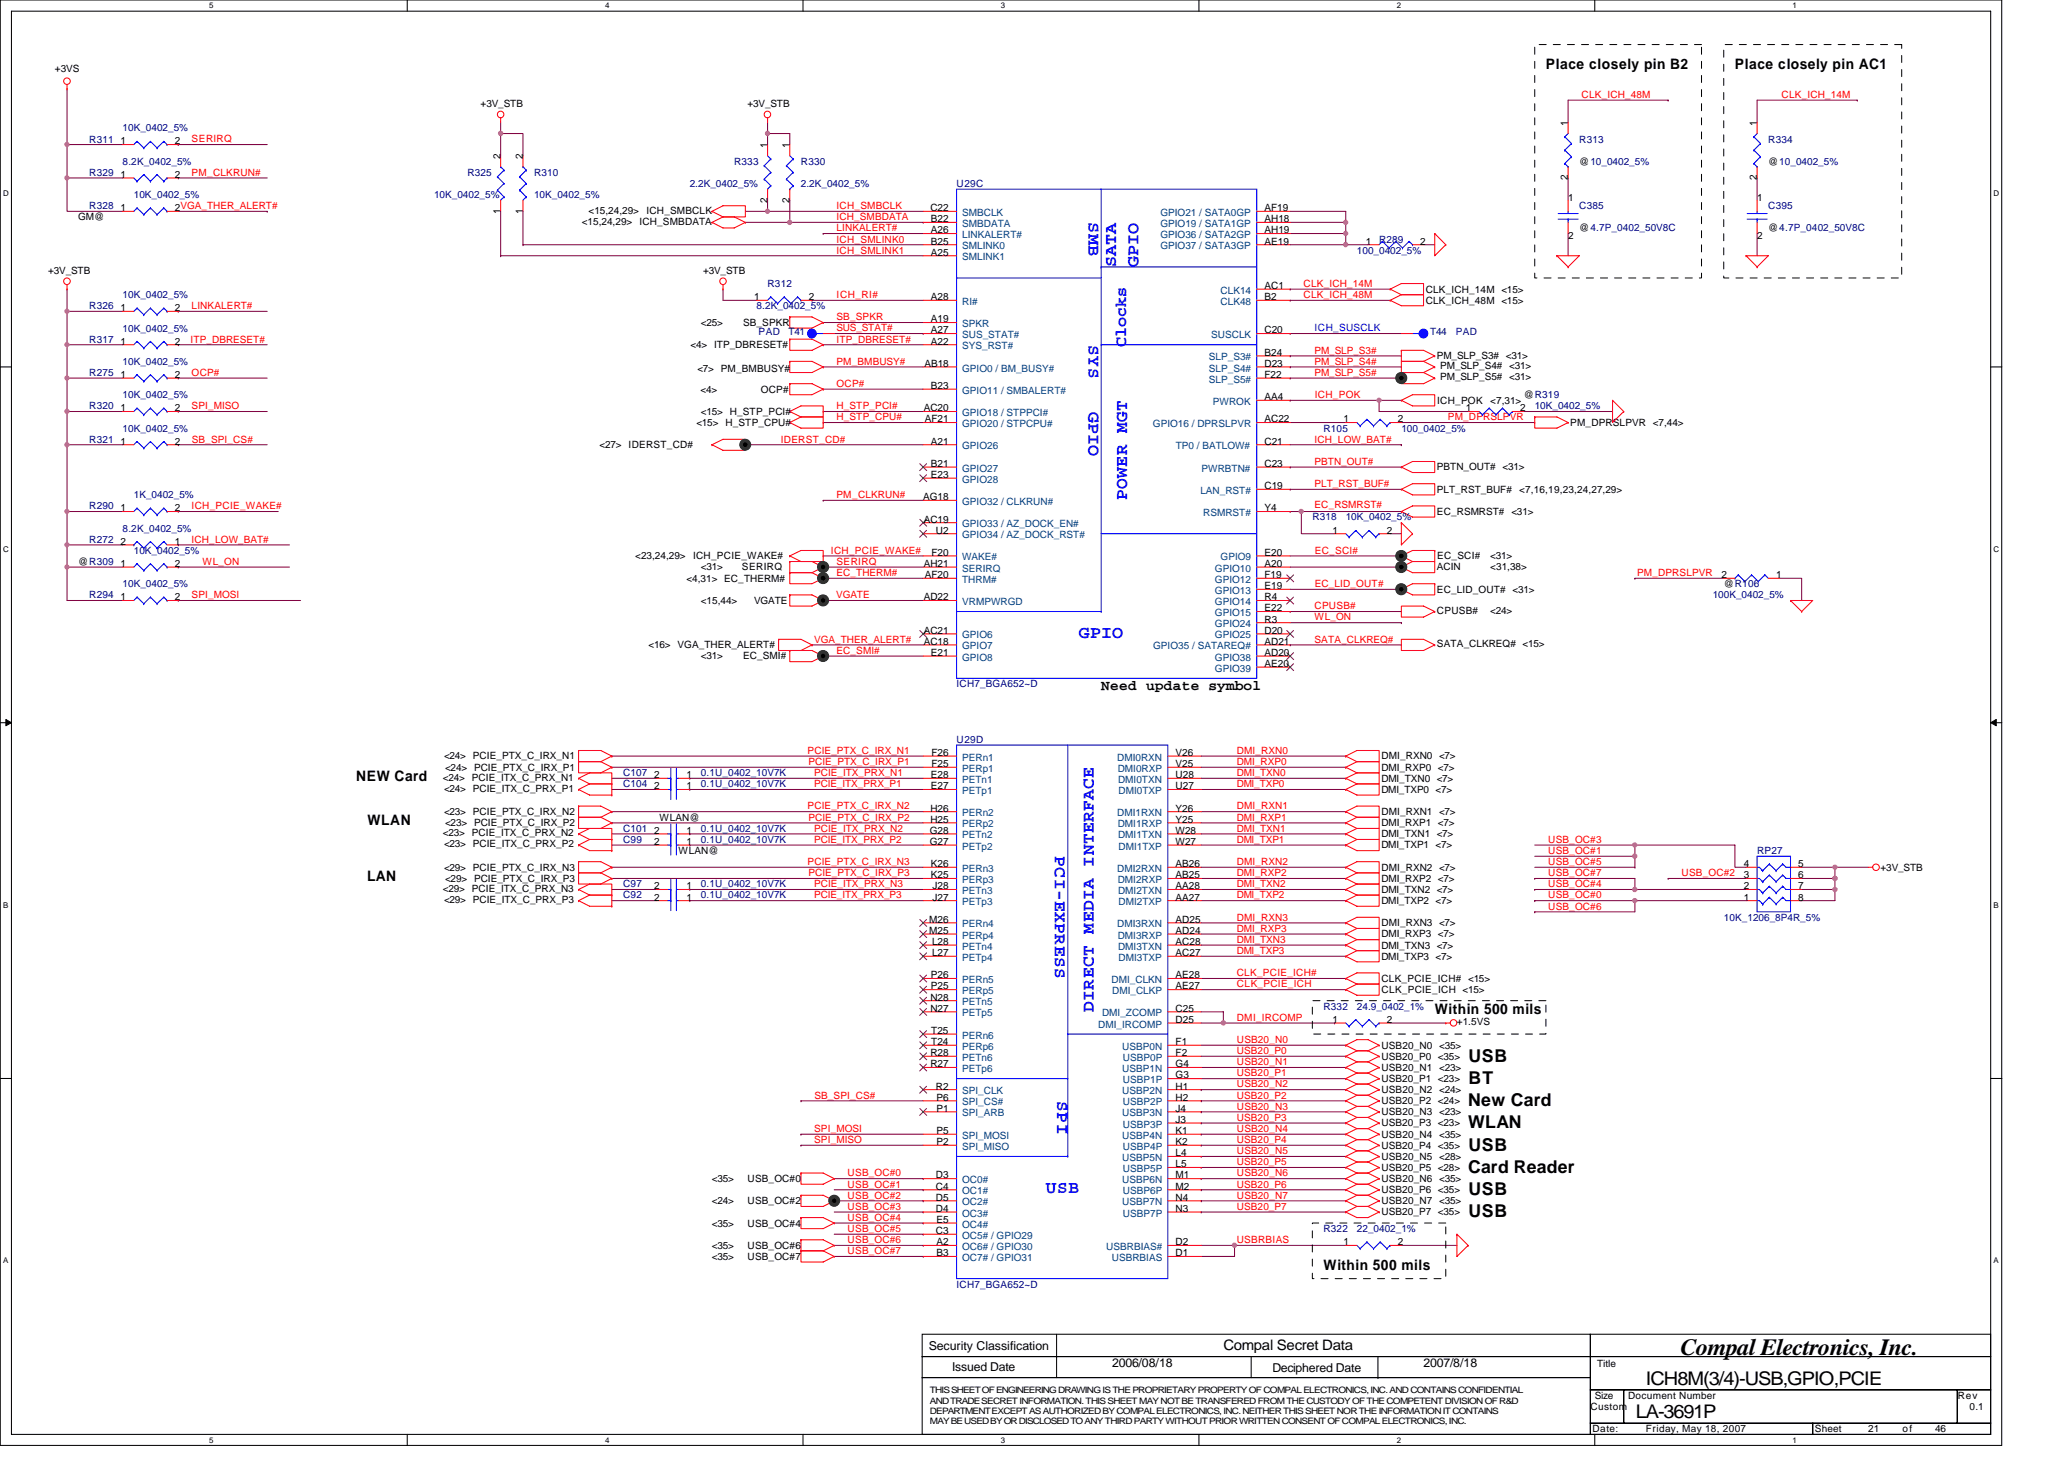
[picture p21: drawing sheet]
<svg xmlns="http://www.w3.org/2000/svg" width="297mm" height="210mm" viewBox="0 0 297 210" stroke-linecap="round" stroke-linejoin="round" font-family="sans-serif">
<defs><g id="words">
<text font-size="3.3" x="241.8" y="195.1">Compal Electronics, Inc.</text>
<g font-size="2.7">
<text x="236.9" y="199.3">ICH8M(3/4)-USB,GPIO,PCIE</text>
<text x="235.4" y="204.1">LA-3691P</text>
</g>
<g font-size="2.5" fill="#00f">
<text x="156.6" y="32" transform="rotate(90 156.6 32)">SMB</text>
<text x="160.6" y="38.4" transform="rotate(-90 160.6 38.4)">SATA</text>
<text x="163.8" y="38.4" transform="rotate(-90 163.8 38.4)">GPIO</text>
<text x="156.6" y="49.7" transform="rotate(90 156.6 49.7)">SYS</text>
<text x="156.6" y="59.2" transform="rotate(90 156.6 59.2)">GPIO</text>
<text x="162.2" y="72" transform="rotate(-90 162.2 72)">POWER MGT</text>
<text x="155.3" y="91.8">GPIO</text>
<text x="151.8" y="123.2" transform="rotate(90 151.8 123.2)">PCI-EXPRESS</text>
<text x="157.4" y="145.6" transform="rotate(-90 157.4 145.6)">DIRECT MEDIA INTERFACE</text>
<text x="152.1" y="158.5" transform="rotate(90 152.1 158.5)">SPI</text>
<text x="150.5" y="171.8">USB</text>
</g>
<g font-size="2.5">
<text x="211.3" y="152.8">USB</text>
<text x="211.3" y="156">BT</text>
<text x="211.3" y="159.2">New Card</text>
<text x="211.3" y="162.4">WLAN</text>
<text x="211.3" y="165.6">USB</text>
<text x="211.3" y="168.8">Card Reader</text>
<text x="211.3" y="172">USB</text>
<text x="211.3" y="175.2">USB</text>
</g>
<text font-size="2.4" fill="#00f" x="162.1" y="49.9" transform="rotate(-90 162.1 49.9)">Clocks</text>
<g font-size="2.1">
<text x="222.5" y="9.9">Place closely pin B2</text>
<text x="249.7" y="9.9">Place closely pin AC1</text>
<text x="158.5" y="99.4">Need update symbol</text>
<text x="51.3" y="112.4">NEW Card</text>
<text x="52.9" y="118.7">WLAN</text>
<text x="52.8" y="126.7">LAN</text>
<text x="206.5" y="145.9">Within 500 mils</text>
<text x="190.5" y="182.8">Within 500 mils</text>
<text x="176.1" y="194.4">Compal Secret Data</text>
</g>
<g font-size="1.8">
<text x="133.7" y="194.2">Security Classification</text>
<text x="137" y="197.3">Issued Date</text>
<text x="160.1" y="196.8">2006/08/18</text>
<text x="183.1" y="197.4">Deciphered Date</text>
<text x="204.9" y="196.8">2007/8/18</text>
</g>
<g font-size="1.4">
<text x="7.9" y="10.4">+3VS</text>
<text x="69.2" y="15.4">+3V_STB</text>
<text x="107.6" y="15.4">+3V_STB</text>
<text x="17.3" y="20.8">1</text>
<text x="25.2" y="20.8">2</text>
<text x="72" y="22.9" transform="rotate(-90 72 22.9)">2</text>
<text x="75.2" y="22.9" transform="rotate(-90 75.2 22.9)">2</text>
<text x="110.4" y="21.3" transform="rotate(-90 110.4 21.3)">1</text>
<text x="113.6" y="21.3" transform="rotate(-90 113.6 21.3)">1</text>
<text x="225.7" y="18.1" transform="rotate(-90 225.7 18.1)">1</text>
<text x="227.3" y="23.7">@10_0402_5%</text>
<text x="252.9" y="18.1" transform="rotate(-90 252.9 18.1)">1</text>
<text x="254.5" y="23.7">@10_0402_5%</text>
<text x="17.3" y="25.6">1</text>
<text x="25.2" y="25.6">2</text>
<text x="110.4" y="29.1" transform="rotate(-90 110.4 29.1)">2</text>
<text x="113.6" y="29.1" transform="rotate(-90 113.6 29.1)">2</text>
<text x="225.7" y="25.9" transform="rotate(-90 225.7 25.9)">2</text>
<text x="225.7" y="29">1</text>
<text x="252.9" y="25.9" transform="rotate(-90 252.9 25.9)">2</text>
<text x="252.9" y="29">1</text>
<text x="11.3" y="31.7">GM@</text>
<text x="17.3" y="30.4">1</text>
<text x="25.2" y="30.4">2VGA_THER_ALERT#</text>
<text x="72" y="30.7" transform="rotate(-90 72 30.7)">1</text>
<text x="75.2" y="30.7" transform="rotate(-90 75.2 30.7)">1</text>
<text x="83.7" y="32.3">&lt;15,24,29&gt;</text>
<text x="84.7" y="30.7">&lt;15,24,29&gt;</text>
<text x="92.1" y="32.3">ICH_SMBDATA</text>
<text x="93" y="30.7">ICH_SMBCLK</text>
<text x="133.9" y="30.4">C22</text>
<text x="134" y="32">B22</text>
<text x="134" y="33.6">A26</text>
<text x="134" y="35.2">B25</text>
<text x="182" y="30.4">AF19</text>
<text x="182" y="32">AH18</text>
<text x="182" y="33.6">AH19</text>
<text x="182" y="35.2">AE19</text>
<text x="196.6" y="35.2">1</text>
<text x="204.4" y="35.2">2</text>
<text x="225.7" y="34.4">2</text>
<text x="227.3" y="33.3">@4.7P_0402_50V8C</text>
<text x="252.9" y="34.4">2</text>
<text x="254.5" y="33.3">@4.7P_0402_50V8C</text>
<text x="6.9" y="39.4">+3V_STB</text>
<text x="101.2" y="39.4">+3V_STB</text>
<text x="134" y="36.8">A25</text>
<text x="182" y="41.6">AC1</text>
<text x="17.3" y="44.8">1</text>
<text x="25.2" y="44.8">2</text>
<text x="100.9" y="46.9">&lt;25&gt;</text>
<text x="106.9" y="46.9">SB_SPKR</text>
<text x="108.5" y="43.2">1</text>
<text x="116.4" y="43.2">2</text>
<text x="134" y="43.2">A28</text>
<text x="134" y="46.4">A19</text>
<text x="134" y="48">A27</text>
<text x="182" y="48">C20</text>
<text x="182" y="43.2">B2</text>
<text x="205.2" y="43.7">CLK_ICH_48M &lt;15&gt;</text>
<text x="205.2" y="42.1">CLK_ICH_14M &lt;15&gt;</text>
<text x="17.3" y="49.6">1</text>
<text x="25.2" y="49.6">2</text>
<text x="99.4" y="50.1">&lt;4&gt; ITP_DBRESET#</text>
<text x="100.4" y="53.5">&lt;7&gt; PM_BMBUSY#</text>
<text x="133" y="52.8">AB18</text>
<text x="134" y="49.6">A22</text>
<text x="182" y="51.2">B24</text>
<text x="182" y="52.8">D23</text>
<text x="206.8" y="51.7">PM_SLP_S3# &lt;31&gt;</text>
<text x="207.3" y="53.1">PM_SLP_S4# &lt;31&gt;</text>
<text x="17.3" y="59.2">1</text>
<text x="17.3" y="54.4">1</text>
<text x="25.2" y="59.2">2</text>
<text x="25.2" y="54.4">2</text>
<text x="100.8" y="56.5">&lt;4&gt;</text>
<text x="100.9" y="59.7">&lt;15&gt; H_STP_PCI#</text>
<text x="109.5" y="56.5">OCP#</text>
<text x="132.9" y="59.2">AC20</text>
<text x="134" y="56">B23</text>
<text x="182" y="57.6">AA4</text>
<text x="182" y="54.4">F22</text>
<text x="206.8" y="58.1">ICH_POK</text>
<text x="207.3" y="54.7">PM_SLP_S5# &lt;31&gt;</text>
<text x="210.9" y="59.2">1</text>
<text x="214.5" y="58.1">&lt;7,31&gt;</text>
<text x="218.8" y="59.2">2</text>
<text x="219.3" y="57.3">@R319</text>
<text x="17.3" y="64">1</text>
<text x="25.2" y="64">2</text>
<text x="86.3" y="64.5">&lt;27&gt; IDERST_CD#</text>
<text x="100.2" y="61.3">&lt;15&gt; H_STP_CPU#</text>
<text x="133.1" y="60.8">AF21</text>
<text x="134" y="64">A21</text>
<text x="182" y="64">C21</text>
<text x="182" y="60.8">AC22</text>
<text x="193.4" y="60.8">1</text>
<text x="201.2" y="60.8">2</text>
<text x="226" y="61.3">PM_DPRSLPVR &lt;7,44&gt;</text>
<text x="132.9" y="72">AG18</text>
<text x="134" y="67.2">B21</text>
<text x="134" y="68.8">E23</text>
<text x="182" y="67.2">C23</text>
<text x="182" y="70.4">C19</text>
<text x="206.8" y="67.7">PBTN_OUT# &lt;31&gt;</text>
<text x="206.8" y="70.9">PLT_RST_BUF#</text>
<text x="218.6" y="70.9">&lt;7,16,19,23,24,27,29&gt;</text>
<text x="17.3" y="73.6">1</text>
<text x="25.2" y="73.6">2</text>
<text x="132.9" y="75.2">AC19</text>
<text x="134.7" y="76.8">U2</text>
<text x="182" y="73.6">Y4</text>
<text x="191.7" y="76.8">1</text>
<text x="199.6" y="76.8">2</text>
<text x="206.8" y="74.1">EC_RSMRST# &lt;31&gt;</text>
<text x="11.3" y="81.3">@R309</text>
<text x="17.3" y="78.4">2</text>
<text x="17.3" y="81.6">1</text>
<text x="25.2" y="78.4">1</text>
<text x="25.2" y="81.6">2</text>
<text x="91.4" y="80.5">&lt;23,24,29&gt;</text>
<text x="98.8" y="83.7">&lt;4,31&gt; EC_THERM#</text>
<text x="99.7" y="80.5">ICH_PCIE_WAKE#</text>
<text x="100.9" y="82.1">&lt;31&gt;</text>
<text x="106.8" y="82.1">SERIRQ</text>
<text x="132.9" y="81.6">AH21</text>
<text x="133.1" y="83.2">AF20</text>
<text x="134" y="80">F20</text>
<text x="182" y="81.6">A20</text>
<text x="182" y="83.2">F19</text>
<text x="182" y="80">E20</text>
<text x="206.8" y="82.1">ACIN</text>
<text x="206.8" y="80.5">EC_SCI#</text>
<text x="214.5" y="82.1">&lt;31,38&gt;</text>
<text x="214.5" y="80.5">&lt;31&gt;</text>
<text x="247.8" y="83.2">2</text>
<text x="255.6" y="83.2">1</text>
<text x="17.3" y="86.4">1</text>
<text x="25.2" y="86.4">2</text>
<text x="100.9" y="86.9">&lt;15,44&gt;</text>
<text x="108.5" y="86.9">VGATE</text>
<text x="132.9" y="86.4">AD22</text>
<text x="182" y="84.8">E19</text>
<text x="182" y="86.4">R4</text>
<text x="182" y="88">E22</text>
<text x="182" y="89.6">R3</text>
<text x="206.8" y="85.3">EC_LID_OUT# &lt;31&gt;</text>
<text x="206.8" y="88.3">CPUSB#</text>
<text x="214.5" y="88.3">&lt;24&gt;</text>
<text x="248.1" y="84.5">@R106</text>
<text x="93.3" y="93.3">&lt;16&gt; VGA_THER_ALERT#</text>
<text x="100.9" y="94.9">&lt;31&gt;</text>
<text x="106.9" y="94.9">EC_SMI#</text>
<text x="132.9" y="91.2">AC21</text>
<text x="132.9" y="92.8">AC18</text>
<text x="134" y="94.4">E21</text>
<text x="182" y="91.2">D20</text>
<text x="182" y="94.4">AD20</text>
<text x="182" y="96">AE20</text>
<text x="182" y="92.8">AD21</text>
<text x="206.8" y="93.2">SATA_CLKREQ# &lt;15&gt;</text>
<text x="63.7" y="112.4">&lt;24&gt; PCIE_ITX_C_PRX_N1</text>
<text x="63.9" y="109.3">&lt;24&gt; PCIE_PTX_C_IRX_N1</text>
<text x="63.9" y="114">&lt;24&gt; PCIE_ITX_C_PRX_P1</text>
<text x="64" y="110.9">&lt;24&gt; PCIE_PTX_C_IRX_P1</text>
<text x="94.1" y="112">2</text>
<text x="94.1" y="113.6">2</text>
<text x="98.8" y="112">1</text>
<text x="98.8" y="113.6">1</text>
<text x="134" y="112">E28</text>
<text x="134" y="113.6">E27</text>
<text x="134" y="108.8">F26</text>
<text x="134" y="110.4">F25</text>
<text x="169.2" y="113.6">U27</text>
<text x="169.2" y="110.4">V25</text>
<text x="169.2" y="112">U28</text>
<text x="169.2" y="108.8">V26</text>
<text x="198.8" y="109.3">DMI_RXN0 &lt;7&gt;</text>
<text x="198.8" y="110.9">DMI_RXP0 &lt;7&gt;</text>
<text x="198.8" y="112.5">DMI_TXN0 &lt;7&gt;</text>
<text x="63.9" y="117.3">&lt;23&gt; PCIE_PTX_C_IRX_N2</text>
<text x="64" y="118.9">&lt;23&gt; PCIE_PTX_C_IRX_P2</text>
<text x="94.1" y="120">2</text>
<text x="94.9" y="118.1">WLAN@</text>
<text x="98.8" y="120">1</text>
<text x="133.8" y="120">G28</text>
<text x="133.9" y="116.8">H26</text>
<text x="133.9" y="118.4">H25</text>
<text x="169.2" y="118.4">Y25</text>
<text x="169.2" y="120">W28</text>
<text x="169.2" y="116.8">Y26</text>
<text x="198.8" y="114.1">DMI_TXP0 &lt;7&gt;</text>
<text x="198.8" y="117.3">DMI_RXN1 &lt;7&gt;</text>
<text x="198.8" y="118.9">DMI_RXP1 &lt;7&gt;</text>
<text x="63.7" y="120.4">&lt;23&gt; PCIE_ITX_C_PRX_N2</text>
<text x="63.9" y="125.3">&lt;29&gt; PCIE_PTX_C_IRX_N3</text>
<text x="63.9" y="122">&lt;23&gt; PCIE_ITX_C_PRX_P2</text>
<text x="94.1" y="121.6">2</text>
<text x="97.7" y="122.9">WLAN@</text>
<text x="98.8" y="121.6">1</text>
<text x="133.8" y="121.6">G27</text>
<text x="134" y="124.8">K26</text>
<text x="169.2" y="121.6">W27</text>
<text x="169.2" y="124.8">AB26</text>
<text x="198.8" y="120.5">DMI_TXN1 &lt;7&gt;</text>
<text x="198.8" y="122.1">DMI_TXP1 &lt;7&gt;</text>
<text x="198.8" y="125.3">DMI_RXN2 &lt;7&gt;</text>
<text x="250.9" y="124.8">4</text>
<text x="258.8" y="124.8">5</text>
<text x="270.6" y="125.3">+3V_STB</text>
<text x="63.7" y="128.4">&lt;29&gt; PCIE_ITX_C_PRX_N3</text>
<text x="63.9" y="130">&lt;29&gt; PCIE_ITX_C_PRX_P3</text>
<text x="64" y="126.9">&lt;29&gt; PCIE_PTX_C_IRX_P3</text>
<text x="94.1" y="129.6">2</text>
<text x="94.1" y="128">2</text>
<text x="98.8" y="129.6">1</text>
<text x="98.8" y="128">1</text>
<text x="134" y="126.4">K25</text>
<text x="134.2" y="128">J28</text>
<text x="134.2" y="129.6">J27</text>
<text x="169.2" y="129.6">AA27</text>
<text x="169.2" y="126.4">AB25</text>
<text x="169.2" y="128">AA28</text>
<text x="198.8" y="126.9">DMI_RXP2 &lt;7&gt;</text>
<text x="198.8" y="128.5">DMI_TXN2 &lt;7&gt;</text>
<text x="198.8" y="130.1">DMI_TXP2 &lt;7&gt;</text>
<text x="250.9" y="129.6">1</text>
<text x="250.9" y="128">2</text>
<text x="250.9" y="126.4">3</text>
<text x="258.8" y="129.6">8</text>
<text x="258.8" y="128">7</text>
<text x="258.8" y="126.4">6</text>
<text x="133.7" y="132.8">M26</text>
<text x="133.7" y="134.4">M25</text>
<text x="134.1" y="136">L28</text>
<text x="134.1" y="137.6">L27</text>
<text x="169.2" y="137.6">AC27</text>
<text x="169.2" y="134.4">AD24</text>
<text x="169.2" y="136">AC28</text>
<text x="169.2" y="132.8">AD25</text>
<text x="198.8" y="133.3">DMI_RXN3 &lt;7&gt;</text>
<text x="198.8" y="134.9">DMI_RXP3 &lt;7&gt;</text>
<text x="198.8" y="136.5">DMI_TXN3 &lt;7&gt;</text>
<text x="133.9" y="144">N28</text>
<text x="134" y="140.8">P26</text>
<text x="134" y="142.4">P25</text>
<text x="169.2" y="140.8">AE28</text>
<text x="169.2" y="142.4">AE27</text>
<text x="198.8" y="138.1">DMI_TXP3 &lt;7&gt;</text>
<text x="198.8" y="141.3">CLK_PCIE_ICH# &lt;15&gt;</text>
<text x="198.8" y="142.9">CLK_PCIE_ICH &lt;15&gt;</text>
<text x="133.9" y="145.6">N27</text>
<text x="134" y="148.8">T25</text>
<text x="169.2" y="147.2">D25</text>
<text x="169.2" y="145.6">C25</text>
<text x="191.7" y="147.2">1</text>
<text x="199.6" y="147.2">2</text>
<text x="209.7" y="147.6">+1.5VS</text>
<text x="133.9" y="152">R28</text>
<text x="133.9" y="153.6">R27</text>
<text x="134" y="150.4">T24</text>
<text x="169.2" y="152">F2</text>
<text x="169.2" y="155.2">G3</text>
<text x="169.2" y="150.4">F1</text>
<text x="169.2" y="153.6">G4</text>
<text x="198.8" y="150.9">USB20_N0 &lt;35&gt;</text>
<text x="198.8" y="152.5">USB20_P0 &lt;35&gt;</text>
<text x="198.8" y="155.7">USB20_P1 &lt;23&gt;</text>
<text x="198.8" y="154.1">USB20_N1 &lt;23&gt;</text>
<text x="134.7" y="156.8">R2</text>
<text x="134.8" y="158.4">P6</text>
<text x="134.8" y="160">P1</text>
<text x="169.2" y="158.4">H2</text>
<text x="169.2" y="161.6">J3</text>
<text x="169.2" y="156.8">H1</text>
<text x="169.2" y="160">J4</text>
<text x="198.8" y="160.5">USB20_N3 &lt;23&gt;</text>
<text x="198.8" y="157.3">USB20_N2 &lt;24&gt;</text>
<text x="198.8" y="158.9">USB20_P2 &lt;24&gt;</text>
<text x="134.8" y="163.2">P5</text>
<text x="134.8" y="164.8">P2</text>
<text x="169.2" y="164.8">K2</text>
<text x="169.2" y="168">L5</text>
<text x="169.2" y="163.2">K1</text>
<text x="169.2" y="166.4">L4</text>
<text x="198.8" y="162.1">USB20_P3 &lt;23&gt;</text>
<text x="198.8" y="163.7">USB20_N4 &lt;35&gt;</text>
<text x="198.8" y="165.3">USB20_P4 &lt;35&gt;</text>
<text x="198.8" y="166.9">USB20_N5 &lt;28&gt;</text>
<text x="102.5" y="170.1">&lt;35&gt;</text>
<text x="102.5" y="173.3">&lt;24&gt;</text>
<text x="107.6" y="170.1">USB_OC#0</text>
<text x="107.6" y="173.3">USB_OC#2</text>
<text x="134.7" y="169.6">D3</text>
<text x="134.7" y="171.2">C4</text>
<text x="134.7" y="172.8">D5</text>
<text x="169.2" y="171.2">M2</text>
<text x="169.2" y="169.6">M1</text>
<text x="169.2" y="172.8">N4</text>
<text x="198.8" y="168.5">USB20_P5 &lt;28&gt;</text>
<text x="198.8" y="170.1">USB20_N6 &lt;35&gt;</text>
<text x="198.8" y="171.7">USB20_P6 &lt;35&gt;</text>
<text x="198.8" y="173.3">USB20_N7 &lt;35&gt;</text>
<text x="102.5" y="176.5">&lt;35&gt;</text>
<text x="102.5" y="179.7">&lt;35&gt;</text>
<text x="107.6" y="176.5">USB_OC#4</text>
<text x="107.6" y="179.7">USB_OC#6</text>
<text x="134.7" y="174.4">D4</text>
<text x="134.7" y="177.6">C3</text>
<text x="134.8" y="176">E5</text>
<text x="134.8" y="179.2">A2</text>
<text x="169.2" y="174.4">N3</text>
<text x="169.2" y="179.2">D2</text>
<text x="193.4" y="179.2">1</text>
<text x="198.8" y="174.9">USB20_P7 &lt;35&gt;</text>
<text x="201.2" y="179.2">2</text>
<text x="102.5" y="181.3">&lt;35&gt;</text>
<text x="107.6" y="181.3">USB_OC#7</text>
<text x="134.8" y="180.8">B3</text>
<text x="169.2" y="180.8">D1</text>
<text x="229.8" y="196.7">Title</text>
<text x="228.9" y="202.9">Custom</text>
<text x="229.5" y="201.3">Size</text>
<text x="234.3" y="201.3">Document Number</text>
<text x="281.7" y="201.3">Rev</text>
<text x="283.4" y="202.9">0.1</text>
<text x="229.2" y="206.1">Date:</text>
<text x="236.9" y="206.1">Friday, May 18, 2007</text>
<text x="261.2" y="206.1">Sheet</text>
<text x="268.9" y="206.1">21</text>
<text x="273.8" y="206.1">of</text>
<text x="278.5" y="206.1">46</text>
</g>
<g font-size="1.4" fill="#f00">
<text x="227.6" y="14.1">CLK_ICH_48M</text>
<text x="256.4" y="14.1">CLK_ICH_14M</text>
<text x="27.6" y="20.5">SERIRQ</text>
<text x="27.6" y="25.3">PM_CLKRUN#</text>
<text x="120.4" y="33.3">LINKALERT#</text>
<text x="120.4" y="30.1">ICH_SMBCLK</text>
<text x="120.4" y="34.9">ICH_SMLINK0</text>
<text x="120.4" y="31.7">ICH_SMBDATA</text>
<text x="120.4" y="36.5">ICH_SMLINK1</text>
<text x="187.6" y="41.3">CLK_ICH_14M</text>
<text x="27.6" y="44.5">LINKALERT#</text>
<text x="120.4" y="47.7">SUS_STAT#</text>
<text x="120.4" y="42.9">ICH_RI#</text>
<text x="120.4" y="46.1">SB_SPKR</text>
<text x="187.6" y="42.9">CLK_ICH_48M</text>
<text x="27.4" y="49.3">ITP_DBRESET#</text>
<text x="120.4" y="52.5">PM_BMBUSY#</text>
<text x="120.4" y="49.3">ITP_DBRESET#</text>
<text x="189.2" y="52.5">PM_SLP_S4#</text>
<text x="189.2" y="50.9">PM_SLP_S3#</text>
<text x="27.6" y="54.1">OCP#</text>
<text x="27.6" y="58.9">SPI_MISO</text>
<text x="120.4" y="55.7">OCP#</text>
<text x="120.4" y="58.9">H_STP_PCI#</text>
<text x="189.2" y="54.1">PM_SLP_S5#</text>
<text x="189.2" y="57.3">ICH_POK</text>
<text x="27.6" y="63.7">SB_SPI_CS#</text>
<text x="112.4" y="63.7">IDERST_CD#</text>
<text x="120.4" y="60.5">H_STP_CPU#</text>
<text x="189.2" y="63.7">ICH_LOW_BAT#</text>
<text x="208.4" y="60.5">PM_DPRSLPVR</text>
<text x="120.4" y="71.7">PM_CLKRUN#</text>
<text x="189.2" y="70.1">PLT_RST_BUF#</text>
<text x="189.2" y="66.9">PBTN_OUT#</text>
<text x="27.6" y="73.3">ICH_PCIE_WAKE#</text>
<text x="189.2" y="73.1">EC_RSMRST#</text>
<text x="27.6" y="78.1">ICH_LOW_BAT#</text>
<text x="29.2" y="81.3">WL_ON</text>
<text x="119.6" y="79.7">ICH_PCIE_WAKE#</text>
<text x="120.4" y="82.9">EC_THERM#</text>
<text x="120.4" y="81.3">SERIRQ</text>
<text x="189.2" y="79.7">EC_SCI#</text>
<text x="235.6" y="82.9">PM_DPRSLPVR</text>
<text x="27.6" y="86.1">SPI_MOSI</text>
<text x="120.4" y="86.1">VGATE</text>
<text x="189.2" y="87.7">CPUSB#</text>
<text x="189.2" y="89.3">WL_ON</text>
<text x="189.2" y="84.5">EC_LID_OUT#</text>
<text x="117.2" y="92.5">VGA_THER_ALERT#</text>
<text x="120.4" y="94.1">EC_SMI#</text>
<text x="189.2" y="92.5">SATA_CLKREQ#</text>
<text x="116.2" y="108.5">PCIE_PTX_C_IRX_N1</text>
<text x="116.4" y="110.1">PCIE_PTX_C_IRX_P1</text>
<text x="117.2" y="111.7">PCIE_ITX_PRX_N1</text>
<text x="117.2" y="113.3">PCIE_ITX_PRX_P1</text>
<text x="178" y="111.7">DMI_TXN0</text>
<text x="178" y="108.5">DMI_RXN0</text>
<text x="178" y="113.3">DMI_TXP0</text>
<text x="178" y="110.1">DMI_RXP0</text>
<text x="116.2" y="116.5">PCIE_PTX_C_IRX_N2</text>
<text x="116.4" y="118.1">PCIE_PTX_C_IRX_P2</text>
<text x="117.2" y="119.7">PCIE_ITX_PRX_N2</text>
<text x="178" y="119.7">DMI_TXN1</text>
<text x="178" y="116.5">DMI_RXN1</text>
<text x="178" y="118.1">DMI_RXP1</text>
<text x="116.2" y="124.5">PCIE_PTX_C_IRX_N3</text>
<text x="117.2" y="121.3">PCIE_ITX_PRX_P2</text>
<text x="178" y="124.5">DMI_RXN2</text>
<text x="178" y="121.3">DMI_TXP1</text>
<text x="222.8" y="121.3">USB_OC#3</text>
<text x="222.8" y="122.9">USB_OC#1</text>
<text x="222.8" y="124.5">USB_OC#5</text>
<text x="116.4" y="126.1">PCIE_PTX_C_IRX_P3</text>
<text x="117.2" y="127.7">PCIE_ITX_PRX_N3</text>
<text x="117.2" y="129.3">PCIE_ITX_PRX_P3</text>
<text x="178" y="127.7">DMI_TXN2</text>
<text x="178" y="129.3">DMI_TXP2</text>
<text x="178" y="126.1">DMI_RXP2</text>
<text x="222.8" y="126.1">USB_OC#7</text>
<text x="222.8" y="129.3">USB_OC#0</text>
<text x="222.8" y="130.9">USB_OC#6</text>
<text x="222.8" y="127.7">USB_OC#4</text>
<text x="242" y="126.1">USB_OC#2</text>
<text x="178" y="135.7">DMI_TXN3</text>
<text x="178" y="137.3">DMI_TXP3</text>
<text x="178" y="132.5">DMI_RXN3</text>
<text x="178" y="134.1">DMI_RXP3</text>
<text x="178" y="142.1">CLK_PCIE_ICH</text>
<text x="178" y="140.5">CLK_PCIE_ICH#</text>
<text x="178" y="146.9">DMI_IRCOMP</text>
<text x="178" y="154.9">USB20_P1</text>
<text x="178" y="153.3">USB20_N1</text>
<text x="178" y="150.1">USB20_N0</text>
<text x="178" y="151.7">USB20_P0</text>
<text x="117.2" y="158.1">SB_SPI_CS#</text>
<text x="178" y="156.5">USB20_N2</text>
<text x="178" y="159.7">USB20_N3</text>
<text x="178" y="161.3">USB20_P3</text>
<text x="178" y="158.1">USB20_P2</text>
<text x="117.2" y="162.9">SPI_MOSI</text>
<text x="117.2" y="164.5">SPI_MISO</text>
<text x="178" y="162.9">USB20_N4</text>
<text x="178" y="164.5">USB20_P4</text>
<text x="178" y="166.1">USB20_N5</text>
<text x="178" y="167.7">USB20_P5</text>
<text x="122" y="169.3">USB_OC#0</text>
<text x="122" y="170.9">USB_OC#1</text>
<text x="122" y="172.5">USB_OC#2</text>
<text x="178" y="169.3">USB20_N6</text>
<text x="178" y="170.9">USB20_P6</text>
<text x="178" y="172.5">USB20_N7</text>
<text x="122" y="175.7">USB_OC#4</text>
<text x="122" y="177.3">USB_OC#5</text>
<text x="122" y="178.9">USB_OC#6</text>
<text x="122" y="174.1">USB_OC#3</text>
<text x="178" y="178.9">USBRBIAS</text>
<text x="178" y="174.1">USB20_P7</text>
<text x="122" y="180.5">USB_OC#7</text>
</g>
<g font-size="1.4" fill="#000080">
<text x="12.8" y="20.5">R311</text>
<text x="17.6" y="18.9">10K_0402_5%</text>
<text x="17.6" y="23.7">8.2K_0402_5%</text>
<text x="105.7" y="23.7">R333</text>
<text x="115.3" y="23.7">R330</text>
<text x="227.3" y="20.5">R313</text>
<text x="254.5" y="20.5">R334</text>
<text x="12.8" y="25.3">R329</text>
<text x="19.3" y="28.5">10K_0402_5%</text>
<text x="62.5" y="28.5">10K_0402_5%</text>
<text x="67.3" y="25.3">R325</text>
<text x="76.9" y="25.3">R310</text>
<text x="76.9" y="28.5">10K_0402_5%</text>
<text x="99.3" y="26.9">2.2K_0402_5%</text>
<text x="115.3" y="26.9">2.2K_0402_5%</text>
<text x="137.7" y="26.9">U29C</text>
<text x="12.8" y="30.1">R328</text>
<text x="198.5" y="34.9">R289</text>
<text x="227.3" y="30.1">C385</text>
<text x="254.5" y="30.1">C395</text>
<text x="110.5" y="41.3">R312</text>
<text x="195.3" y="36.5">100_0402_5%</text>
<text x="12.8" y="44.5">R326</text>
<text x="17.6" y="47.7">10K_0402_5%</text>
<text x="17.6" y="42.9">10K_0402_5%</text>
<text x="108.9" y="44.5">8.2K_0402_5%</text>
<text x="12.8" y="49.3">R317</text>
<text x="17.6" y="52.5">10K_0402_5%</text>
<text x="109.2" y="48.2">PAD</text>
<text x="113.5" y="48.2">T41</text>
<text x="205.8" y="48.2">T44</text>
<text x="209.5" y="48.2">PAD</text>
<text x="12.8" y="58.9">R320</text>
<text x="12.8" y="54.1">R275</text>
<text x="17.6" y="57.3">10K_0402_5%</text>
<text x="220.9" y="58.9">10K_0402_5%</text>
<text x="12.8" y="63.7">R321</text>
<text x="17.6" y="62.1">10K_0402_5%</text>
<text x="190.5" y="62.1">R105</text>
<text x="201.7" y="62.1">100_0402_5%</text>
<text x="19.3" y="71.7">1K_0402_5%</text>
<text x="12.8" y="73.3">R290</text>
<text x="17.6" y="76.5">8.2K_0402_5%</text>
<text x="188.9" y="74.9">R318</text>
<text x="193.7" y="74.9">10K_0402_5%</text>
<text x="12.8" y="78.1">R272</text>
<text x="19.3" y="79.7">10K_0402_5%</text>
<text x="12.8" y="86.1">R294</text>
<text x="17.6" y="84.5">10K_0402_5%</text>
<text x="246.5" y="86.1">100K_0402_5%</text>
<text x="137.7" y="98.9">ICH7_BGA652~D</text>
<text x="137.7" y="106.9">U29D</text>
<text x="89.7" y="111.7">C107</text>
<text x="89.7" y="113.3">C104</text>
<text x="100.9" y="111.7">0.1U_0402_10V7K</text>
<text x="100.9" y="113.3">0.1U_0402_10V7K</text>
<text x="89.7" y="119.7">C101</text>
<text x="100.9" y="119.7">0.1U_0402_10V7K</text>
<text x="89.7" y="121.3">C99</text>
<text x="100.9" y="121.3">0.1U_0402_10V7K</text>
<text x="252.9" y="122.9">RP27</text>
<text x="89.7" y="129.3">C92</text>
<text x="89.7" y="127.7">C97</text>
<text x="100.9" y="129.3">0.1U_0402_10V7K</text>
<text x="100.9" y="127.7">0.1U_0402_10V7K</text>
<text x="248.1" y="132.5">10K_1206_8P4R_5%</text>
<text x="190.5" y="145.3">R332</text>
<text x="195.3" y="145.3">24.9_0402_1%</text>
<text x="190.5" y="177.3">R322</text>
<text x="195.3" y="177.3">22_0402_1%</text>
<text x="137.7" y="185.3">ICH7_BGA652~D</text>
</g>
<g font-size="1.4" fill="#004080">
<text x="138.5" y="31.1">SMBCLK</text>
<text x="138.5" y="32.7">SMBDATA</text>
<text x="138.5" y="34.3">LINKALERT#</text>
<text x="138.5" y="35.9">SMLINK0</text>
<text x="167" y="31.1">GPIO21 / SATA0GP</text>
<text x="167" y="32.7">GPIO19 / SATA1GP</text>
<text x="167" y="34.3">GPIO36 / SATA2GP</text>
<text x="167" y="35.9">GPIO37 / SATA3GP</text>
<text x="138.5" y="37.5">SMLINK1</text>
<text x="138.5" y="43.9">RI#</text>
<text x="138.5" y="47.1">SPKR</text>
<text x="175.7" y="42.3">CLK14</text>
<text x="175.7" y="43.9">CLK48</text>
<text x="138.5" y="50.3">SYS_RST#</text>
<text x="138.5" y="48.7">SUS_STAT#</text>
<text x="138.5" y="53.5">GPIO0 / BM_BUSY#</text>
<text x="174" y="51.9">SLP_S3#</text>
<text x="174" y="53.5">SLP_S4#</text>
<text x="174.3" y="48.7">SUSCLK</text>
<text x="138.5" y="56.7">GPIO11 / SMBALERT#</text>
<text x="138.5" y="59.9">GPIO18 / STPPCI#</text>
<text x="174" y="55.1">SLP_S5#</text>
<text x="174.6" y="58.3">PWROK</text>
<text x="138.5" y="64.7">GPIO26</text>
<text x="138.5" y="61.5">GPIO20 / STPCPU#</text>
<text x="165.9" y="61.5">GPIO16 / DPRSLPVR</text>
<text x="169.2" y="64.7">TP0 / BATLOW#</text>
<text x="138.5" y="67.9">GPIO27</text>
<text x="138.5" y="69.5">GPIO28</text>
<text x="172.8" y="71.1">LAN_RST#</text>
<text x="172.9" y="67.9">PWRBTN#</text>
<text x="138.5" y="72.7">GPIO32 / CLKRUN#</text>
<text x="138.5" y="75.9">GPIO33 / AZ_DOCK_EN#</text>
<text x="138.5" y="77.5">GPIO34 / AZ_DOCK_RST#</text>
<text x="173.2" y="74.3">RSMRST#</text>
<text x="138.5" y="80.7">WAKE#</text>
<text x="138.5" y="82.3">SERIRQ</text>
<text x="138.5" y="83.9">THRM#</text>
<text x="174.9" y="82.3">GPIO10</text>
<text x="174.9" y="83.9">GPIO12</text>
<text x="175.7" y="80.7">GPIO9</text>
<text x="138.5" y="87.1">VRMPWRGD</text>
<text x="174.9" y="85.5">GPIO13</text>
<text x="174.9" y="87.1">GPIO14</text>
<text x="174.9" y="88.7">GPIO15</text>
<text x="138.5" y="91.9">GPIO6</text>
<text x="138.5" y="93.5">GPIO7</text>
<text x="138.5" y="95.1">GPIO8</text>
<text x="166" y="93.5">GPIO35 / SATAREQ#</text>
<text x="174.9" y="90.3">GPIO24</text>
<text x="174.9" y="91.9">GPIO25</text>
<text x="174.9" y="95.1">GPIO38</text>
<text x="174.9" y="96.7">GPIO39</text>
<text x="138.5" y="109.5">PERn1</text>
<text x="138.5" y="111.1">PERp1</text>
<text x="138.5" y="112.7">PETn1</text>
<text x="160.8" y="109.5">DMI0RXN</text>
<text x="160.9" y="111.1">DMI0RXP</text>
<text x="160.9" y="112.7">DMI0TXN</text>
<text x="138.5" y="114.3">PETp1</text>
<text x="138.5" y="117.5">PERn2</text>
<text x="138.5" y="119.1">PERp2</text>
<text x="160.8" y="117.5">DMI1RXN</text>
<text x="160.9" y="119.1">DMI1RXP</text>
<text x="161" y="114.3">DMI0TXP</text>
<text x="138.5" y="120.7">PETn2</text>
<text x="138.5" y="122.3">PETp2</text>
<text x="138.5" y="125.5">PERn3</text>
<text x="160.8" y="125.5">DMI2RXN</text>
<text x="160.9" y="120.7">DMI1TXN</text>
<text x="161" y="122.3">DMI1TXP</text>
<text x="138.5" y="127.1">PERp3</text>
<text x="138.5" y="128.7">PETn3</text>
<text x="138.5" y="130.3">PETp3</text>
<text x="160.9" y="127.1">DMI2RXP</text>
<text x="160.9" y="128.7">DMI2TXN</text>
<text x="161" y="130.3">DMI2TXP</text>
<text x="138.5" y="133.5">PERn4</text>
<text x="138.5" y="135.1">PERp4</text>
<text x="138.5" y="136.7">PETn4</text>
<text x="160.8" y="133.5">DMI3RXN</text>
<text x="160.9" y="135.1">DMI3RXP</text>
<text x="160.9" y="136.7">DMI3TXN</text>
<text x="138.5" y="138.3">PETp4</text>
<text x="138.5" y="141.5">PERn5</text>
<text x="138.5" y="143.1">PERp5</text>
<text x="160" y="141.5">DMI_CLKN</text>
<text x="160.1" y="143.1">DMI_CLKP</text>
<text x="161" y="138.3">DMI3TXP</text>
<text x="138.5" y="144.7">PETn5</text>
<text x="138.5" y="146.3">PETp5</text>
<text x="138.5" y="149.5">PERn6</text>
<text x="158" y="147.9">DMI_IRCOMP</text>
<text x="158.6" y="146.3">DMI_ZCOMP</text>
<text x="138.5" y="151.1">PERp6</text>
<text x="138.5" y="152.7">PETn6</text>
<text x="138.5" y="154.3">PETp6</text>
<text x="161.5" y="151.1">USBP0N</text>
<text x="161.5" y="154.3">USBP1N</text>
<text x="161.6" y="152.7">USBP0P</text>
<text x="161.6" y="155.9">USBP1P</text>
<text x="138.5" y="157.5">SPI_CLK</text>
<text x="138.5" y="159.1">SPI_CS#</text>
<text x="138.5" y="160.7">SPI_ARB</text>
<text x="161.5" y="157.5">USBP2N</text>
<text x="161.5" y="160.7">USBP3N</text>
<text x="161.6" y="159.1">USBP2P</text>
<text x="138.5" y="163.9">SPI_MOSI</text>
<text x="138.5" y="165.5">SPI_MISO</text>
<text x="161.5" y="163.9">USBP4N</text>
<text x="161.5" y="167.1">USBP5N</text>
<text x="161.6" y="162.3">USBP3P</text>
<text x="161.6" y="165.5">USBP4P</text>
<text x="138.5" y="170.3">OC0#</text>
<text x="138.5" y="171.9">OC1#</text>
<text x="138.5" y="173.5">OC2#</text>
<text x="161.5" y="170.3">USBP6N</text>
<text x="161.5" y="173.5">USBP7N</text>
<text x="161.6" y="168.7">USBP5P</text>
<text x="161.6" y="171.9">USBP6P</text>
<text x="138.5" y="175.1">OC3#</text>
<text x="138.5" y="176.7">OC4#</text>
<text x="138.5" y="178.3">OC5# / GPIO29</text>
<text x="138.5" y="179.9">OC6# / GPIO30</text>
<text x="159.2" y="179.9">USBRBIAS#</text>
<text x="161.6" y="175.1">USBP7P</text>
<text x="138.5" y="181.5">OC7# / GPIO31</text>
<text x="160" y="181.5">USBRBIAS</text>
</g>
<text font-size="1.4" fill="#00f" x="189.2" y="47.7">ICH_SUSCLK</text>
<g font-size="1.3">
<text x="133.8" y="200.5">THIS SHEET OF ENGINEERING DRAWING IS THE PROPRIETARY PROPERTY OF COMPAL ELECTRONICS, INC. AND CONTAINS CONFIDENTIAL</text>
<text x="133.8" y="202">AND TRADE SECRET INFORMATION. THIS SHEET MAY NOT BE TRANSFERED FROM THE CUSTODY OF THE COMPETENT DIVISION OF R&amp;D</text>
<text x="133.8" y="203.5">DEPARTMENT EXCEPT AS AUTHORIZED BY COMPAL ELECTRONICS, INC. NEITHER THIS SHEET NOR THE INFORMATION IT CONTAINS</text>
<text x="133.8" y="204.9">MAY BE USED BY OR DISCLOSED TO ANY THIRD PARTY WITHOUT PRIOR WRITTEN CONSENT OF COMPAL ELECTRONICS, INC.</text>
</g>
<g font-size="1.1">
<text x="30.1" y="1.2">5</text>
<text x="87.1" y="1.2">4</text>
<text x="144" y="1.2">3</text>
<text x="201" y="1.2">2</text>
<text x="258" y="1.2">1</text>
<text x=".4" y="28.2">D</text>
<text x="286.9" y="28.2">D</text>
<text x=".4" y="79.4">C</text>
<text x="286.9" y="79.4">C</text>
<text x=".4" y="130.6">B</text>
<text x="286.9" y="130.6">B</text>
<text x=".4" y="181.8">A</text>
<text x="286.9" y="181.8">A</text>
<text x="30.1" y="207.6">5</text>
<text x="87.1" y="207.6">4</text>
<text x="144" y="207.6">3</text>
<text x="201" y="207.6">2</text>
<text x="258" y="207.6">1</text>
</g>
</g></defs>
<path d="M0 0h288.1v208h-288.1zM1.6 1.6h284.9v204.8h-284.9z" fill="none" stroke="#000" stroke-width=".15"/>
<g fill="#fff">
<path d="M30.1 .2h.6v1.2h-.6z"/>
<path d="M30.1 206.6h.6v1.3h-.6z"/>
</g>
<path d="M58.6 0v1.6M58.6 206.4v1.6" fill="none" stroke="#000" stroke-width=".15"/>
<g fill="#fff">
<path d="M87.1 .2h.6v1.2h-.6z"/>
<path d="M87.1 206.6h.6v1.3h-.6z"/>
</g>
<path d="M115.6 0v1.6M115.6 206.4v1.6" fill="none" stroke="#000" stroke-width=".15"/>
<g fill="#fff">
<path d="M144 .2h.6v1.2h-.6z"/>
<path d="M144 206.6h.6v1.3h-.6z"/>
</g>
<path d="M172.5 0v1.6M172.5 206.4v1.6" fill="none" stroke="#000" stroke-width=".15"/>
<g fill="#fff">
<path d="M201 .2h.6v1.2h-.6z"/>
<path d="M201 206.6h.6v1.3h-.6z"/>
</g>
<path d="M229.5 0v1.6M229.5 206.4v1.6" fill="none" stroke="#000" stroke-width=".15"/>
<g fill="#fff">
<path d="M258 .2h.6v1.2h-.6z"/>
<path d="M258 206.6h.6v1.3h-.6z"/>
<path d="M.4 27.2h.8v1.3h-.8z"/>
<path d="M286.9 27.2h.8v1.3h-.8z"/>
<path d="M.4 78.4h.8v1.3h-.8z"/>
<path d="M286.9 78.4h.8v1.3h-.8z"/>
</g>
<path d="M0 52.8h1.6M286.5 52.8h1.6" fill="none" stroke="#000" stroke-width=".15"/>
<g fill="#fff">
<path d="M.4 129.6h.8v1.3h-.8z"/>
<path d="M286.9 129.6h.7v1.3h-.7z"/>
</g>
<path d="M0 104h1.6M286.5 104h1.6" fill="none" stroke="#000" stroke-width=".15"/>
<path d="M.8 103.5l.8 .5-.8 .5zM286.5 104l.8-.5v1z" fill="#000" stroke="#000" stroke-width=".14"/>
<g fill="#fff">
<path d="M.4 180.8h.8v1.3h-.8z"/>
<path d="M286.9 180.8h.7v1.3h-.7z"/>
</g>
<g fill="none" stroke="#000" stroke-width=".15">
<path d="M0 155.2h1.6M286.5 155.2h1.6M132.7 192h96.2v3.2h-96.2zM132.7 195.2h96.2v3.1h-96.2zM132.7 198.3h96.2v8.1h-96.2zM152.1 195.2h.1M152.1 195.2v3.1M152.1 192v3.2M180.1 195.2v3.1M198.3 198.3h.1M198.3 195.2v3.1M228.9 192h57.6v3.2h-57.6z"/>
<path d="M228.9 195.2h57.6v4.8h-57.6zM228.9 204.8h32v1.6h-32zM228.9 200h4.8v4.8h-4.8zM233.7 200h48v4.8h-48zM260.9 204.8h25.6v1.6h-25.6zM281.7 200h4.8v4.8h-4.8z"/>
</g>
<g fill="none" stroke="#800040" stroke-width=".15">
<path d="M9.6 12.8v8M72 19.2h3.3v3.2M72 19.2v3.2M72 17.6v1.6M110.5 19.2h3.2v1.6M110.5 19.2v1.6M110.5 17.6v1.6M240.1 14.4h.1M240.1 14.4h-14.4v3.2M267.3 14.4h.1M267.3 14.4h-14.4v3.2M9.6 20.8v4.8h8"/>
<path d="M9.6 25.6v4.8h8M9.6 20.8h8M25.7 20.8h.1M25.7 25.6h.1M25.7 30.4h12.8M25.7 20.8h12.8M25.7 25.6h12.8M38.5 30.4h.1M72 30.4v6.4M72 36.8h.1M72 36.8h60.9M75.3 30.4v4.8"/>
<path d="M75.3 35.2h.1M75.3 35.2h57.6M107.3 32h6.4M107.3 30.4h3.2M110.5 28.8v1.6M110.5 30.4h.1M110.5 30.4h22.4M113.7 28.8v3.2M113.7 32h19.2M118.5 33.6h.1M118.5 33.6h14.4M132.9 32h.1"/>
<path d="M185.7 33.6h8M185.7 30.4h8v1.6M185.7 35.2h8M185.7 32h8v1.6M193.7 33.6v1.6M193.7 35.2h3.2M204.9 35.2h1.6M225.7 25.6v3.2M225.7 33.6v3.2M252.9 25.6v3.2M252.9 33.6v3.2M9.6 41.6v3.2"/>
<path d="M9.6 49.6v4.8M9.6 49.6h8M9.6 44.8v4.8M9.6 54.4v4.8M9.6 59.2v4.8M9.6 54.4h8M9.6 59.2h8M9.6 44.8h8M25.7 49.6h.1M25.7 44.8h.1M25.7 54.4h.1M25.7 59.2h.1"/>
<path d="M25.7 49.6h12.8M25.7 44.8h12.8M25.7 54.4h12.8M25.7 59.2h12.8M104.1 41.6v1.6h4.8M116.9 43.2h.1M116.9 43.2h16M118.5 52.8h.1M118.5 46.4h.1M118.5 56h.1M118.5 49.6h.1M118.5 59.2h.1"/>
<path d="M118.5 52.8h14.4M118.5 46.4h14.4M118.5 49.6h14.4M118.5 56h14.4M118.5 59.2h14.4M120.1 48h12.8M132.9 48h.1M185.7 52.8h.1M185.7 54.4h.1M185.7 51.2h.1M185.7 43.2h.1M185.7 41.6h.1"/>
<path d="M185.7 57.6h12.8v1.6h12.8M185.7 57.6h.1M185.7 48h.1M185.7 52.8h16M185.7 48h16M185.7 54.4h16M185.7 51.2h16M185.7 43.2h14.4M185.7 41.6h14.4M198.5 57.6h3.2M219.3 59.2h12.8M9.6 64h8"/>
<path d="M9.6 73.6h8M9.6 64v9.6M9.6 78.4h8M9.6 73.6v4.8M9.6 78.4v3.2h8M25.7 64h.1M25.7 73.6h.1M25.7 78.4h.1M25.7 64h12.8M25.7 73.6h14.3M25.7 78.4h16M107.3 64h.1"/>
<path d="M107.3 64h25.6M118.5 60.8h.1M118.5 72h.1M118.5 60.8h14.4M118.5 72h14.4M185.7 73.6h.1M185.7 60.8h8M185.7 70.4h.1M185.7 67.2h.1M185.7 64h16M185.7 73.6h1.6M185.7 70.4h16"/>
<path d="M185.7 67.2h16M187.3 73.6v3.2h4.8M187.3 73.6h14.4M200.1 76.8h1.6M201.7 64h.1M201.7 60.8h19.2M220.9 60.8h.1M9.6 81.6v4.8h8M25.7 86.4h.1M25.7 81.6h.1M25.7 86.4h17.6M25.7 81.6h16"/>
<path d="M116.9 92.8h.1M116.9 92.8h16M118.5 80h.1M118.5 94.4h.1M118.5 83.2h.1M118.5 86.4h.1M118.5 81.6h.1M118.5 83.2h14.4M118.5 80h14.4M118.5 86.4h14.4M118.5 94.4h14.4M118.5 81.6h14.4"/>
<path d="M185.7 81.6h16M185.7 92.8h.1M185.7 88h.1M185.7 80h16M185.7 84.8h16M185.7 92.8h16M185.7 88h16M185.7 89.6h16M201.7 84.8h.1M201.7 80h.1M201.7 89.6h.1M235.3 83.2h.1"/>
<path d="M235.3 83.2h12.8M256.1 83.2h3.2v3.2M88.1 110.4h.1M88.1 118.4h.1M88.1 116.8h.1M88.1 108.8h.1M88.1 113.6h6.4M88.1 112h6.4M88.1 108.8h44.8M88.1 116.8h44.8M88.1 118.4h44.8M88.1 110.4h44.8"/>
<path d="M99.3 112h.1M99.3 113.6h.1M99.3 112h33.6M99.3 113.6h33.6M172.9 112h20.8M172.9 108.8h20.8M172.9 113.6h20.8M172.9 116.8h20.8M172.9 118.4h20.8M172.9 110.4h20.8M193.7 112h.1M193.7 108.8h.1"/>
<path d="M193.7 113.6h.1M193.7 116.8h.1M193.7 118.4h.1M193.7 110.4h.1M88.1 121.6h6.4M88.1 129.6h6.4M88.1 124.8h.1M88.1 128h6.4M88.1 120h6.4M88.1 126.4h.1M88.1 124.8h44.8M88.1 126.4h44.8"/>
<path d="M99.3 121.6h.1M99.3 128h.1M99.3 120h.1M99.3 129.6h.1M99.3 128h33.6M99.3 129.6h33.6M99.3 121.6h33.6M99.3 120h33.6M172.9 128h20.8M172.9 136h20.8M172.9 129.6h20.8M172.9 124.8h20.8"/>
<path d="M172.9 121.6h20.8M172.9 120h20.8M172.9 137.6h20.8M172.9 132.8h20.8M172.9 134.4h20.8M172.9 126.4h20.8M193.7 128h.1M193.7 136h.1M193.7 129.6h.1M193.7 124.8h.1M193.7 121.6h.1M193.7 120h.1"/>
<path d="M193.7 137.6h.1M193.7 132.8h.1M193.7 134.4h.1M193.7 126.4h.1M220.9 126.4h.1M220.9 129.6h30.4M220.9 129.6h.1M220.9 131.2h.1M220.9 126.4h14.4v1.6h-14.4M220.9 128h.1M220.9 124.8h14.4M220.9 121.6h14.4"/>
<path d="M220.9 123.2h14.4M235.3 128h16M235.3 129.6v1.6h-14.4M235.3 121.6h.1M235.3 123.2h.1M235.3 124.8h.1M235.3 123.2v1.6M235.3 121.6h14.4v3.2h1.6M235.3 121.6v1.6M240.1 126.4h.1M240.1 126.4h11.2M259.3 124.8h4.8v1.6"/>
<path d="M259.3 128h4.8M259.3 126.4h4.8M264.1 128v1.6h-4.8M264.1 124.8h4.8M264.1 126.4v1.6M115.3 158.4h.1M115.3 158.4h17.6M172.9 145.6h3.2v1.6M172.9 147.2h3.2M172.9 156.8h.1M172.9 158.4h.1M172.9 155.2h20.8"/>
<path d="M172.9 153.6h20.8M172.9 156.8h20.8M172.9 150.4h20.8M172.9 152h20.8M172.9 158.4h20.8M172.9 142.4h20.8M172.9 140.8h20.8M176.1 147.2h16M192.1 147.2h.1M193.7 155.2h.1M193.7 153.6h.1M193.7 150.4h.1"/>
<path d="M193.7 152h.1M193.7 142.4h.1M193.7 140.8h.1M200.1 147.2h8M115.3 163.2h.1M115.3 164.8h.1M115.3 163.2h17.6M115.3 164.8h17.6M120.1 176h12.8M120.1 177.6h12.8M120.1 179.2h12.8M120.1 169.6h12.8"/>
<path d="M120.1 171.2h12.8M120.1 172.8h12.8M120.1 174.4h12.8M132.9 176h.1M132.9 177.6h.1M132.9 179.2h.1M132.9 169.6h.1M132.9 171.2h.1M132.9 172.8h.1M132.9 174.4h.1M172.9 160h.1M172.9 161.6h.1"/>
<path d="M172.9 163.2h.1M172.9 164.8h.1M172.9 166.4h.1M172.9 168h.1M172.9 169.6h.1M172.9 171.2h.1M172.9 172.8h.1M172.9 174.4h.1M172.9 163.2h20.8M172.9 160h20.8M172.9 161.6h20.8M172.9 164.8h20.8"/>
<path d="M172.9 166.4h20.8M172.9 168h20.8M172.9 179.2h4.8M172.9 169.6h20.8M172.9 171.2h20.8M172.9 172.8h20.8M172.9 174.4h20.8M177.7 179.2h16M177.7 179.2h.1M177.7 179.2v1.6h-4.8M201.7 179.2h8M120.1 180.8h12.8"/>
<path d="M132.9 180.8h.1"/>
</g>
<g fill="none" stroke="#f00" stroke-width=".15">
<path d="M9.6 12.8h.1M9.6 12.2v.6M72 17v.6M110.5 17v.6M225.7 17.6v1.6M252.9 17.6v1.6M17.6 30.4h1.7M17.6 20.8h1.7M17.6 25.6h1.7M24 30.4h1.7M24 20.8h1.7M24 25.6h1.7"/>
<path d="M72 22.4v1.6M72 28.8v1.6M75.3 22.4v1.6M75.3 28.8v1.6M102.5 32l1.6 .8h1.6l1.6-.8M102.5 32h.1M102.5 30.4l1.6-.8h3.2v1.6h-3.2M102.5 30.4h.1M102.5 30.4l1.6 .8M104.1 31.2h1.6l1.6 .8M104.1 31.2l-1.6 .8M107.3 32h.1"/>
<path d="M110.5 20.8v1.6M110.5 27.2v1.6M113.7 20.8v1.6M113.7 27.2v1.6M132.9 30.4h4.8M132.9 35.2h4.8M132.9 32h4.8M132.9 33.6h4.8M132.9 36.8h4.8M180.9 30.4h4.8M180.9 35.2h4.8M180.9 32h4.8"/>
<path d="M180.9 33.6h4.8M196.9 35.2h1.6M203.3 35.2h1.6M206.5 33.6v3.2l1.6-1.6M206.5 33.6h.1M206.5 33.6l1.6 1.6M208.1 35.2h.1M224.1 36.8h3.2l-1.6 1.6M224.1 36.8h.1M224.1 36.8l1.6 1.6M225.7 38.4h.1M225.7 24v1.6"/>
<path d="M225.7 28.8v1.6M225.7 32v1.6M251.3 36.8h3.2l-1.6 1.6M251.3 36.8h.1M251.3 36.8l1.6 1.6M252.9 38.4h.1M252.9 24v1.6M252.9 28.8v1.6M252.9 32v1.6M9.6 41.6h.1M9.6 41v.6M17.6 49.6h1.7"/>
<path d="M17.6 59.2h1.7M17.6 54.4h1.7M17.6 44.8h1.7M24 49.6h1.7M24 59.2h1.7M24 54.4h1.7M24 44.8h1.7M104.1 41.6h.1M104.1 41v.6M108.9 43.2h1.6M113.7 59.2l1.6-.8h3.2v1.6h-3.2M113.7 59.2h.1"/>
<path d="M113.7 45.6h3.2l1.6 .8M113.7 45.6v1.6h3.2l1.6-.8M113.7 45.6h.1M113.7 52h3.2l1.6 .8M113.7 52v1.6h3.2l1.6-.8M113.7 52h.1M113.7 48.8h3.2l1.6 .8M113.7 48.8v1.6h3.2l1.6-.8M113.7 48.8h.1M113.7 55.2h3.2l1.6 .8M113.7 55.2v1.6h3.2l1.6-.8M113.7 55.2h.1"/>
<path d="M113.7 59.2l1.6 .8M115.3 43.2h1.6M118.5 46.4h.1M118.5 52.8h.1M118.5 49.6h.1M118.5 56h.1M118.5 48h1.6M132.9 49.6h4.8M132.9 48h4.8M132.9 59.2h4.8M132.9 43.2h4.8M132.9 46.4h4.8"/>
<path d="M132.9 52.8h4.8M132.9 56h4.8M180.9 48h4.8M180.9 54.4h4.8M180.9 43.2h4.8M180.9 52.8h4.8M180.9 51.2h4.8M180.9 57.6h4.8M180.9 41.6h4.8M200.1 43.2h.1M200.1 41.6l1.6-.8h3.2v1.6h-3.2M200.1 41.6h.1"/>
<path d="M200.1 41.6l1.6 .8M201.7 50.4h3.2l1.6 .8M201.7 50.4v1.6h3.2M201.7 50.4h.1M201.7 57.6l1.6-.8h3.2v1.6h-3.2zM201.7 57.6h.1M201.7 42.4h3.2v1.6h-3.2l-1.6-.8M201.7 42.4l-1.6 .8M201.7 48h1.6M204.9 53.6h-3.2v1.6h3.2l1.6-.8M204.9 52h-3.2v1.6h3.2M204.9 53.6l1.6 .8"/>
<path d="M204.9 52l1.6 .8M206.5 51.2h.1M206.5 54.4h.1M206.5 52.8h.1M206.5 51.2l-1.6 .8M206.5 52.8l-1.6 .8M211.3 59.2h1.6M217.7 59.2h1.6M232.1 57.6v3.2l1.6-1.6M232.1 57.6h.1M232.1 57.6l1.6 1.6M233.7 59.2h.1"/>
<path d="M17.6 78.4h1.7M17.6 64h1.7M17.6 73.6h1.7M24 78.4h1.7M24 64h1.7M24 73.6h1.7M102.5 64l1.6-.8h3.2v1.6h-3.2zM102.5 64h.1M113.7 60.8h.1M115.3 60h3.2v1.6h-3.2l-1.6-.8M115.3 60l-1.6 .8M132.9 60.8h4.8"/>
<path d="M132.9 64h4.8M132.9 67.2h4.8M132.9 68.8h4.8M132.9 72h4.8M132.9 75.2h4.8M132.9 76.8h4.8M180.9 60.8h4.8M180.9 64h4.8M180.9 67.2h4.8M180.9 70.4h4.8M180.9 73.6h4.8M192.1 76.8h1.6"/>
<path d="M193.7 60.8h1.6M198.5 76.8h1.6M200.1 60.8h1.6M201.7 73.6l1.6-.8h3.2v1.6h-3.2zM201.7 73.6h.1M201.7 67.2l1.6-.8h3.2v1.6h-3.2zM201.7 67.2h.1M201.7 70.4l1.6-.8h3.2v1.6h-3.2zM201.7 70.4h.1M201.7 75.2v3.2l1.6-1.6M201.7 75.2h.1M201.7 75.2l1.6 1.6"/>
<path d="M203.3 76.8h.1M206.5 79.2h-3.2l-1.6 .8M206.5 79.2v1.6h-3.2M206.5 79.2h.1M220.9 60h3.2l1.6 .8M220.9 60v1.6h3.2l1.6-.8M220.9 60h.1M225.7 60.8h.1M17.6 86.4h1.7M17.6 81.6h1.7M24 86.4h1.7M24 81.6h1.7"/>
<path d="M112.1 92h3.2l1.6 .8M112.1 92v1.6h3.2l1.6-.8M112.1 92h.1M113.7 80.8h3.2l1.6 .8M113.7 80.8v1.6h3.2M113.7 80.8h.1M113.7 82.4h3.2M113.7 82.4v1.6h3.2l1.6-.8M113.7 82.4h.1M113.7 85.6h3.2l1.6 .8M113.7 85.6v1.6h3.2l1.6-.8M113.7 85.6h.1"/>
<path d="M113.7 80l1.6-.8h3.2v1.6h-3.2zM113.7 80h.1M113.7 93.6h3.2l1.6 .8M113.7 93.6v1.6h3.2l1.6-.8M113.7 93.6h.1M116.9 92.8h.1M116.9 82.4l1.6 .8M118.5 81.6h.1M118.5 83.2h.1M118.5 86.4h.1M118.5 94.4h.1M118.5 81.6l-1.6 .8"/>
<path d="M132.9 83.2h4.8M132.9 86.4h4.8M132.9 80h4.8M132.9 81.6h4.8M132.9 91.2h4.8M132.9 92.8h4.8M132.9 94.4h4.8M180.9 83.2h4.8M180.9 86.4h4.8M180.9 80h4.8M180.9 81.6h4.8M180.9 84.8h4.8"/>
<path d="M180.9 88h4.8M180.9 89.6h4.8M180.9 91.2h4.8M180.9 92.8h4.8M180.9 94.4h4.8M180.9 96h4.8M201.7 80h.1M201.7 84.8h.1M201.7 92h3.2l1.6 .8-1.6 .8h-3.2zM201.7 81.6h.1M201.7 87.2h3.2l1.6 .8-1.6 .8h-3.2zM201.7 80l1.6 .8"/>
<path d="M203.3 80.8h3.2v1.6h-3.2l-1.6-.8M203.3 80.8l-1.6 .8M206.5 84h-3.2l-1.6 .8M206.5 84v1.6h-3.2l-1.6-.8M206.5 84h.1M206.5 92.8h.1M206.5 88h.1M248.1 83.2h1.6M254.5 83.2h1.6M257.7 86.4h3.2l-1.6 1.6M257.7 86.4h.1M257.7 86.4l1.6 1.6"/>
<path d="M259.3 88h.1M83.3 117.6h3.2M83.3 117.6v1.6h3.2l1.6-.8M83.3 117.6h.1M83.3 109.6h3.2M83.3 109.6v1.6h3.2l1.6-.8M83.3 109.6h.1M83.3 108h3.2l1.6 .8M83.3 108v1.6h3.2M83.3 108h.1M83.3 116h3.2l1.6 .8M83.3 116v1.6h3.2"/>
<path d="M83.3 116h.1M83.3 112h.1M83.3 112l1.6-.8h3.2v1.6M83.3 113.6l1.6 .8h3.2M83.3 113.6h.1M83.3 112l1.6 .8M84.9 112.8h3.2M84.9 112.8h3.2v1.6M84.9 112.8l-1.6 .8M86.5 117.6l1.6 .8M86.5 109.6l1.6 .8M88.1 118.4h.1"/>
<path d="M88.1 110.4h.1M88.1 108.8h.1M88.1 116.8h.1M88.1 112.8h.1M88.1 114.4h.1M88.1 108.8l-1.6 .8M88.1 116.8l-1.6 .8M94.5 112h1.6M94.5 113.6h1.6M97.7 112h1.6M97.7 113.6h1.6M132.9 108.8h4.8"/>
<path d="M132.9 110.4h4.8M132.9 112h4.8M132.9 113.6h4.8M132.9 116.8h4.8M132.9 118.4h4.8M168.1 108.8h4.8M168.1 110.4h4.8M168.1 112h4.8M168.1 113.6h4.8M168.1 116.8h4.8M168.1 118.4h4.8M193.7 108.8l1.6-.8h3.2v1.6h-3.2"/>
<path d="M193.7 108.8h.1M193.7 110.4h.1M193.7 112h.1M193.7 113.6h.1M193.7 116.8l1.6-.8h3.2v1.6h-3.2M193.7 116.8h.1M193.7 118.4h.1M193.7 108.8l1.6 .8M193.7 110.4l1.6 .8M193.7 112l1.6 .8M193.7 116.8l1.6 .8M193.7 118.4l1.6 .8"/>
<path d="M195.3 109.6h3.2v1.6h-3.2M195.3 111.2h3.2v1.6h-3.2M195.3 112.8h3.2v1.6h-3.2l-1.6-.8M195.3 117.6h3.2v1.6h-3.2M195.3 119.2h3.2v1.6h-3.2M195.3 109.6l-1.6 .8M195.3 111.2l-1.6 .8M195.3 112.8l-1.6 .8M195.3 117.6l-1.6 .8M195.3 119.2l-1.6 .8M83.3 124h3.2l1.6 .8M83.3 124v1.6h3.2"/>
<path d="M83.3 124h.1M83.3 125.6h3.2M83.3 125.6v1.6h3.2l1.6-.8M83.3 125.6h.1M83.3 129.6l1.6 .8h3.2M83.3 129.6h.1M83.3 121.6l1.6 .8h3.2M83.3 121.6h.1M83.3 120h.1M83.3 120l1.6-.8h3.2v1.6M83.3 128h.1M83.3 128l1.6-.8h3.2v1.6"/>
<path d="M83.3 120l1.6 .8M83.3 128l1.6 .8M84.9 128.8h3.2v1.6M84.9 120.8h3.2v1.6M84.9 120.8h3.2M84.9 128.8h3.2M84.9 128.8l-1.6 .8M84.9 120.8l-1.6 .8M86.5 125.6l1.6 .8M88.1 124.8h.1M88.1 126.4h.1M88.1 130.4h.1"/>
<path d="M88.1 122.4h.1M88.1 120.8h.1M88.1 128.8h.1M88.1 124.8l-1.6 .8M94.5 120h1.6M94.5 121.6h1.6M94.5 128h1.6M94.5 129.6h1.6M97.7 120h1.6M97.7 121.6h1.6M97.7 128h1.6M97.7 129.6h1.6"/>
<path d="M132.9 120h4.8M132.9 121.6h4.8M132.9 124.8h4.8M132.9 126.4h4.8M132.9 128h4.8M132.9 129.6h4.8M132.9 132.8h4.8M132.9 134.4h4.8M132.9 136h4.8M132.9 137.6h4.8M168.1 120h4.8M168.1 121.6h4.8"/>
<path d="M168.1 124.8h4.8M168.1 126.4h4.8M168.1 128h4.8M168.1 129.6h4.8M168.1 132.8h4.8M168.1 134.4h4.8M168.1 136h4.8M168.1 137.6h4.8M193.7 120h.1M193.7 121.6h.1M193.7 124.8l1.6-.8h3.2v1.6h-3.2M193.7 124.8h.1"/>
<path d="M193.7 126.4h.1M193.7 128h.1M193.7 129.6h.1M193.7 132.8l1.6-.8h3.2v1.6h-3.2M193.7 132.8h.1M193.7 134.4h.1M193.7 136h.1M193.7 137.6h.1M193.7 120l1.6 .8M193.7 124.8l1.6 .8M193.7 126.4l1.6 .8M193.7 128l1.6 .8"/>
<path d="M193.7 132.8l1.6 .8M193.7 134.4l1.6 .8M193.7 136l1.6 .8M195.3 120.8h3.2v1.6h-3.2l-1.6-.8M195.3 125.6h3.2v1.6h-3.2M195.3 127.2h3.2v1.6h-3.2M195.3 128.8h3.2v1.6h-3.2l-1.6-.8M195.3 133.6h3.2v1.6h-3.2M195.3 135.2h3.2v1.6h-3.2M195.3 136.8h3.2v1.6h-3.2l-1.6-.8M195.3 120.8l-1.6 .8M195.3 125.6l-1.6 .8"/>
<path d="M195.3 127.2l-1.6 .8M195.3 128.8l-1.6 .8M195.3 133.6l-1.6 .8M195.3 135.2l-1.6 .8M195.3 136.8l-1.6 .8M251.3 124.8h1.6M251.3 126.4h1.6M251.3 128h1.6M251.3 129.6h1.6M257.7 124.8h1.6M257.7 126.4h1.6M257.7 128h1.6"/>
<path d="M257.7 129.6h1.6M268.9 124.8h.6M132.9 156.8h4.8M132.9 158.4h4.8M132.9 140.8h4.8M132.9 142.4h4.8M132.9 145.6h4.8M132.9 144h4.8M132.9 148.8h4.8M132.9 150.4h4.8M132.9 152h4.8M132.9 153.6h4.8"/>
<path d="M168.1 147.2h4.8M168.1 156.8h4.8M168.1 158.4h4.8M168.1 140.8h4.8M168.1 142.4h4.8M168.1 145.6h4.8M168.1 150.4h4.8M168.1 152h4.8M168.1 153.6h4.8M168.1 155.2h4.8M192.1 147.2h1.6M193.7 140.8l1.6-.8h3.2v1.6h-3.2"/>
<path d="M193.7 140.8h.1M193.7 142.4h.1M193.7 150.4l1.6-.8h1.6l1.6 .8M193.7 150.4h.1M193.7 152h.1M193.7 156.8h.1M193.7 158.4h.1M193.7 155.2h.1M193.7 153.6h.1M193.7 140.8l1.6 .8M193.7 150.4l1.6 .8M193.7 152l1.6 .8"/>
<path d="M193.7 156.8l1.6 .8M193.7 158.4l1.6 .8M193.7 155.2l1.6 .8M193.7 153.6l1.6 .8M195.3 141.6h3.2v1.6h-3.2l-1.6-.8M195.3 159.2h1.6M195.3 151.2h1.6M195.3 152.8h1.6M195.3 156h1.6M195.3 157.6h1.6M195.3 154.4h1.6M195.3 141.6l-1.6 .8"/>
<path d="M195.3 159.2l-1.6 .8M195.3 151.2l-1.6 .8M195.3 156l-1.6 .8M195.3 157.6l-1.6 .8M195.3 154.4l-1.6 .8M195.3 152.8l-1.6 .8M196.9 159.2l1.6 .8M196.9 151.2l1.6 .8M196.9 156l1.6 .8M196.9 157.6l1.6 .8M196.9 154.4l1.6 .8M196.9 152.8l1.6 .8"/>
<path d="M198.5 150.4h.1M198.5 152h.1M198.5 156.8h.1M198.5 158.4h.1M198.5 155.2h.1M198.5 153.6h.1M198.5 150.4l-1.6 .8M198.5 152l-1.6 .8M198.5 156.8l-1.6 .8M198.5 158.4l-1.6 .8M198.5 155.2l-1.6 .8M198.5 153.6l-1.6 .8"/>
<path d="M198.5 147.2h1.6M208.1 147.2h.1M208.1 147.2h.6M115.3 168.8h3.2l1.6 .8M115.3 168.8v1.6h3.2l1.6-.8M115.3 168.8h.1M115.3 172h3.2l1.6 .8M115.3 172v1.6h3.2l1.6-.8M115.3 172h.1M115.3 175.2h3.2l1.6 .8M115.3 175.2v1.6h3.2l1.6-.8M115.3 175.2h.1"/>
<path d="M115.3 178.4h3.2l1.6 .8M115.3 178.4v1.6h3.2M115.3 178.4h.1M120.1 169.6h.1M120.1 172.8h.1M120.1 176h.1M120.1 179.2h.1M120.1 179.2l-1.6 .8M132.9 160h4.8M132.9 163.2h4.8M132.9 164.8h4.8M132.9 169.6h4.8"/>
<path d="M132.9 171.2h4.8M132.9 172.8h4.8M132.9 174.4h4.8M132.9 176h4.8M132.9 177.6h4.8M132.9 179.2h4.8M168.1 160h4.8M168.1 163.2h4.8M168.1 164.8h4.8M168.1 169.6h4.8M168.1 171.2h4.8M168.1 172.8h4.8"/>
<path d="M168.1 174.4h4.8M168.1 179.2h4.8M168.1 161.6h4.8M168.1 166.4h4.8M168.1 168h4.8M193.7 160h.1M193.7 161.6h.1M193.7 163.2h.1M193.7 164.8h.1M193.7 166.4h.1M193.7 168h.1M193.7 169.6h.1"/>
<path d="M193.7 171.2h.1M193.7 172.8h.1M193.7 174.4h.1M193.7 174.4l1.6 .8h1.6l1.6-.8M193.7 160l1.6 .8M193.7 161.6l1.6 .8M193.7 163.2l1.6 .8M193.7 164.8l1.6 .8M193.7 166.4l1.6 .8M193.7 168l1.6 .8M193.7 169.6l1.6 .8M193.7 171.2l1.6 .8"/>
<path d="M193.7 172.8l1.6 .8M193.7 179.2h1.6M195.3 160.8h1.6M195.3 162.4h1.6M195.3 164h1.6M195.3 165.6h1.6M195.3 167.2h1.6M195.3 168.8h1.6M195.3 170.4h1.6M195.3 172h1.6M195.3 173.6h1.6M195.3 160.8l-1.6 .8"/>
<path d="M195.3 162.4l-1.6 .8M195.3 164l-1.6 .8M195.3 165.6l-1.6 .8M195.3 167.2l-1.6 .8M195.3 168.8l-1.6 .8M195.3 170.4l-1.6 .8M195.3 172l-1.6 .8M195.3 173.6l-1.6 .8M196.9 160.8l1.6 .8M196.9 162.4l1.6 .8M196.9 164l1.6 .8M196.9 165.6l1.6 .8"/>
<path d="M196.9 167.2l1.6 .8M196.9 168.8l1.6 .8M196.9 170.4l1.6 .8M196.9 172l1.6 .8M196.9 173.6l1.6 .8M198.5 160h.1M198.5 161.6h.1M198.5 163.2h.1M198.5 164.8h.1M198.5 166.4h.1M198.5 168h.1M198.5 169.6h.1"/>
<path d="M198.5 171.2h.1M198.5 172.8h.1M198.5 174.4h.1M198.5 160l-1.6 .8M198.5 161.6l-1.6 .8M198.5 163.2l-1.6 .8M198.5 164.8l-1.6 .8M198.5 166.4l-1.6 .8M198.5 168l-1.6 .8M198.5 169.6l-1.6 .8M198.5 171.2l-1.6 .8M198.5 172.8l-1.6 .8"/>
<path d="M200.1 179.2h1.6M209.7 177.6v3.2l1.6-1.6M209.7 177.6h.1M209.7 177.6l1.6 1.6M211.3 179.2h.1M115.3 180h3.2M115.3 180v1.6h3.2l1.6-.8M115.3 180h.1M118.5 180l1.6 .8M120.1 180.8h.1M132.9 180.8h4.8M168.1 180.8h4.8"/>
<circle cx="9.6" cy="11.7" r=".47"/>
<circle cx="72" cy="16.5" r=".47"/>
<circle cx="110.4" cy="16.5" r=".47"/>
<circle cx="9.6" cy="40.5" r=".48"/>
<circle cx="104" cy="40.5" r=".47"/>
<circle cx="270" cy="124.8" r=".47"/>
<circle cx="209.2" cy="147.2" r=".47"/>
</g>
<g fill="#008000" stroke="#008000" stroke-width=".15">
<circle cx="201.7" cy="80" r=".79"/>
<circle cx="201.7" cy="84.8" r=".8"/>
<circle cx="201.7" cy="81.6" r=".8"/>
<circle cx="118.5" cy="94.4" r=".8"/>
<circle cx="118.5" cy="81.6" r=".8"/>
<circle cx="201.7" cy="54.4" r=".8"/>
<circle cx="107.2" cy="64" r=".78"/>
<circle cx="120" cy="172.8" r=".79"/>
<circle cx="118.5" cy="86.4" r=".8"/>
<circle cx="118.5" cy="83.2" r=".79"/>
</g>
<g fill="#000" stroke="#008000" stroke-width=".15">
<circle cx="201.7" cy="54.4" r=".39"/>
<circle cx="107.2" cy="64" r=".4"/>
<circle cx="118.5" cy="94.4" r=".39"/>
<circle cx="118.5" cy="81.6" r=".39"/>
<circle cx="118.5" cy="86.4" r=".39"/>
<circle cx="118.5" cy="83.2" r=".41"/>
<circle cx="201.7" cy="84.8" r=".39"/>
<circle cx="201.7" cy="81.6" r=".39"/>
<circle cx="201.7" cy="80" r=".41"/>
<circle cx="120" cy="172.8" r=".39"/>
</g>
<path d="M220.9 6.4h24v33.6h-24zM248.1 6.4h25.6v33.6h-25.6zM188.9 144h33.6v4.8h-33.6zM188.9 176h19.2v8h-19.2z" fill="none" stroke="#000" stroke-width=".14" stroke-dasharray="1 1 1 1 1 1 1 1"/>
<g fill="none" stroke="#00f" stroke-width=".15">
<path d="M225.2 19.7h.1M225.2 19.7l1 1M225.7 19.2l-.5 .5M252.4 19.7h.1M252.4 19.7l1 1M252.9 19.2l-.5 .5M19.3 25.6l.4 .5M19.7 29.9h.1M19.7 20.3h.1M19.7 26.1h.1M19.7 29.9l-.4 .5M19.7 29.9l1 1"/>
<path d="M19.7 20.3l-.4 .5M19.7 20.3l1 1M20.7 30.9h.1M20.7 21.3h.1M20.7 25.1h.1M20.7 25.1l-1 1M20.7 25.1l1 1M21.7 29.9h.1M21.7 20.3h.1M21.7 26.1h.1M21.7 29.9l-1 1M21.7 29.9l.9 1"/>
<path d="M21.7 20.3l-1 1M21.7 20.3l.9 1M22.6 30.9h.1M22.6 21.3h.1M22.6 25.1h.1M22.6 25.1l-.9 1M22.6 25.1l1 1M23.6 29.9h.1M23.6 20.3h.1M23.6 26.1h.1M23.6 29.9l-1 1M23.6 29.9l.4 .5"/>
<path d="M23.6 20.3l-1 1M23.6 20.3l.4 .5M24 30.4h.1M24 20.8h.1M24 25.6h.1M24 25.6l-.4 .5M71.6 27.4h.1M71.6 25.4h.1M71.6 27.4l.9 .9M71.6 25.4l.9 1M72 24h.1M72 24l.5 .5"/>
<path d="M72.5 28.3h.1M72.5 26.4h.1M72.5 24.5h.1M72.5 28.3l-.5 .5M72.5 26.4l-.9 1M72.5 24.5l-.9 .9M74.8 27.4h.1M74.8 25.4h.1M74.8 27.4l.9 .9M74.8 25.4l.9 1M75.3 24h.1M75.3 24l.4 .5"/>
<path d="M75.7 28.3h.1M75.7 26.4h.1M75.7 24.5h.1M75.7 28.3l-.4 .5M75.7 26.4l-.9 1M75.7 24.5l-.9 .9M110 23.9h.1M110 25.8h.1M110 23.9l.9 .9M110 25.8l.9 .9M110.5 27.2h.1M110.5 22.4l.4 .5"/>
<path d="M110.9 22.9h.1M110.9 24.8h.1M110.9 26.7h.1M110.9 22.9l-.9 1M110.9 24.8l-.9 1M110.9 26.7l-.4 .5M113.2 23.9h.1M113.2 25.8h.1M113.2 23.9l.9 .9M113.2 25.8l.9 .9M113.7 27.2h.1M113.7 22.4l.4 .5"/>
<path d="M114.1 22.9h.1M114.1 24.8h.1M114.1 26.7h.1M114.1 22.9l-.9 1M114.1 24.8l-.9 1M114.1 26.7l-.4 .5M137.7 27.2h43.2v70.4h-43.2zM158.5 27.2v60.8M158.5 38.4h.1M158.5 38.4h22.4M198.9 34.7h.1M198.9 34.7l-.4 .5"/>
<path d="M198.9 34.7l1 1M199.9 35.7h.1M200.9 34.7h.1M200.9 34.7l-1 1M200.9 34.7l.9 1M201.8 35.7h.1M202.8 34.7h.1M202.8 34.7l-1 1M202.8 34.7l.5 .5M203.3 35.2h.1M224.2 31.5h2.9M224.2 30.7h2.9"/>
<path d="M225.2 21.6h.1M225.2 23.5h.1M225.2 21.6l1 1M225.2 23.5l.5 .5M225.7 24h.1M225.7 30.4v.3M225.7 31.5h.1M225.7 31.5v.5M226.2 20.7h.1M226.2 22.6h.1M226.2 20.7l-1 .9M226.2 22.6l-1 .9"/>
<path d="M251.4 31.5h2.9M251.4 30.7h2.9M252.4 21.6h.1M252.4 23.5h.1M252.4 21.6l1 1M252.4 23.5l.5 .5M252.9 24h.1M252.9 30.4v.3M252.9 31.5h.1M252.9 31.5v.5M253.4 20.7h.1M253.4 22.6h.1"/>
<path d="M253.4 20.7l-1 .9M253.4 22.6l-1 .9M19.7 49.1h.1M19.7 58.7h.1M19.7 53.9h.1M19.7 44.3h.1M19.7 49.1l-.4 .5M19.7 49.1l1 1M19.7 58.7l-.4 .5M19.7 58.7l1 1M19.7 53.9l-.4 .5M19.7 53.9l1 1"/>
<path d="M19.7 44.3l-.4 .5M19.7 44.3l1 1M20.7 50.1h.1M20.7 59.7h.1M20.7 54.9h.1M20.7 45.3h.1M21.7 49.1h.1M21.7 58.7h.1M21.7 53.9h.1M21.7 44.3h.1M21.7 49.1l-1 1M21.7 49.1l.9 1"/>
<path d="M21.7 58.7l-1 1M21.7 58.7l.9 1M21.7 53.9l-1 1M21.7 53.9l.9 1M21.7 44.3l-1 1M21.7 44.3l.9 1M22.6 50.1h.1M22.6 59.7h.1M22.6 54.9h.1M22.6 45.3h.1M23.6 49.1h.1M23.6 58.7h.1"/>
<path d="M23.6 53.9h.1M23.6 44.3h.1M23.6 49.1l-1 1M23.6 49.1l.4 .5M23.6 58.7l-1 1M23.6 58.7l.4 .5M23.6 53.9l-1 1M23.6 53.9l.4 .5M23.6 44.3l-1 1M23.6 44.3l.4 .5M24 49.6h.1M24 59.2h.1"/>
<path d="M24 54.4h.1M24 44.8h.1M110.9 42.7h.1M110.9 42.7l-.4 .5M110.9 42.7l1 1M111.9 43.7h.1M112.9 42.7h.1M112.9 42.7l-1 1M112.9 42.7l.9 1M113.8 43.7h.1M114.8 42.7h.1M114.8 42.7l-1 1"/>
<path d="M114.8 42.7l.5 .5M115.3 43.2h.1M117.5 48h.1M117.5 48h1M137.7 40h.1M137.7 40h20.8M158.5 49.6h22.4M203.3 48h.9M204.2 48h.1M212.9 59.2l.5 .5M213.4 59.7h.1M214.3 58.7h.1"/>
<path d="M214.3 58.7l-.9 1M214.3 58.7l1 1M215.3 59.7h.1M216.2 58.7h.1M216.2 58.7l-.9 1M216.2 58.7l1 1M217.2 59.7h.1M217.7 59.2h.1M217.7 59.2l-.5 .5M19.3 78.4h.1M19.7 77.9h.1M19.7 63.5h.1"/>
<path d="M19.7 73.1h.1M19.7 77.9l1 1M19.7 77.9l-.4 .5M19.7 63.5l-.4 .5M19.7 63.5l1 1M19.7 73.1l-.4 .5M19.7 73.1l1 1M20.7 78.9h.1M20.7 64.5h.1M20.7 74.1h.1M21.7 77.9h.1M21.7 63.5h.1"/>
<path d="M21.7 73.1h.1M21.7 77.9l.9 1M21.7 77.9l-1 1M21.7 63.5l-1 1M21.7 63.5l.9 1M21.7 73.1l-1 1M21.7 73.1l.9 1M22.6 78.9h.1M22.6 64.5h.1M22.6 74.1h.1M23.6 77.9h.1M23.6 63.5h.1"/>
<path d="M23.6 73.1h.1M23.6 77.9l.4 .5M23.6 77.9l-1 1M23.6 63.5l-1 1M23.6 63.5l.4 .5M23.6 73.1l-1 1M23.6 73.1l.4 .5M24 64h.1M24 73.6h.1M158.5 76.8h22.4M193.7 76.8l.5 .5M194.2 77.3h.1"/>
<path d="M195.1 76.3h.1M195.1 76.3l-.9 1M195.1 76.3l1 1M195.3 60.8l.4 .5M195.7 61.3h.1M196.1 77.3h.1M196.7 60.3h.1M196.7 60.3l-1 1M196.7 60.3l1 1M197 76.3h.1M197 76.3l-.9 1M197 76.3l1 1"/>
<path d="M197.7 61.3h.1M198 77.3h.1M198.5 76.8h.1M198.5 76.8l-.5 .5M198.6 60.3h.1M198.6 60.3l-.9 1M198.6 60.3l1 1M199.6 61.3h.1M200.1 60.8h.1M200.1 60.8l-.5 .5M19.7 85.9h.1M19.7 81.1h.1"/>
<path d="M19.7 85.9l-.4 .5M19.7 85.9l1 1M19.7 81.1l-.4 .5M19.7 81.1l1 1M20.7 86.9h.1M20.7 82.1h.1M21.7 85.9h.1M21.7 81.1h.1M21.7 85.9l-1 1M21.7 85.9l.9 1M21.7 81.1l-1 1M21.7 81.1l.9 1"/>
<path d="M22.6 86.9h.1M22.6 82.1h.1M23.6 85.9h.1M23.6 81.1h.1M23.6 85.9l-1 1M23.6 85.9l.4 .5M23.6 81.1l-1 1M23.6 81.1l.4 .5M24 86.4h.1M24 81.6h.1M137.7 88h20.8M158.5 88h.1"/>
<path d="M249.7 83.2h.1M250.2 82.7h.1M250.2 82.7l.9 1M250.2 82.7l-.5 .5M251.1 83.7h.1M252.1 82.7h.1M252.1 82.7l.9 1M252.1 82.7l-1 1M253 83.7h.1M254 82.7h.1M254 82.7l.5 .5M254 82.7l-1 1"/>
<path d="M96.1 112h.4M96.1 113.6h.4M96.5 110.6v2.9M96.5 112h.1M96.5 112.2v2.9M96.5 113.6h.1M96.5 118.6v2.9M97.3 112h.4M97.3 110.6v2.9M97.3 113.6h.4M97.3 112.2v2.9M97.3 118.6v2.9"/>
<path d="M137.7 107.2h30.4v76.8h-30.4zM153.7 107.2v59.2M96.1 121.6h.4M96.1 129.6h.4M96.1 128h.4M96.1 120h.4M96.5 120.2v2.9M96.5 121.6h.1M96.5 128.2v2.9M96.5 129.6h.1M96.5 126.6v2.9M96.5 128h.1"/>
<path d="M96.5 120h.1M97.3 121.6h.4M97.3 120.2v2.9M97.3 129.6h.4M97.3 128.2v2.9M97.3 128h.4M97.3 126.6v2.9M97.3 120h.4M252.9 129.6h.3l.5 .5M252.9 128h.3l.5 .5M252.9 126.4h.3l.5 .5M252.9 124.8h.3l.5 .5"/>
<path d="M252.9 123.2h4.8v8h-4.8zM253.5 125.1h.1M253.5 128.4l.2 .1M253.5 126.7l.2 .2M253.7 130.1h.1M253.7 128.5h.1M253.7 126.9h.1M253.7 125.3h.1M254.6 129.1h.1M254.6 127.6h.1M254.6 125.9h.1M254.6 124.4h.1"/>
<path d="M254.6 129.1l-.9 1M254.6 129.1l1 1M254.6 127.6l-.9 .9M254.6 127.6l1 .9M254.6 125.9l-.9 1M254.6 125.9l1 1M254.6 124.4l-.9 .9M254.6 124.4l1 .9M255.6 130.1h.1M255.6 128.5h.1M255.6 126.9h.1M255.6 125.3h.1"/>
<path d="M256.6 129.1h.1M256.6 127.6h.1M256.6 125.9h.1M256.6 124.4h.1M256.6 124.4l.4 .4h.7M256.6 129.1l.4 .5h.7M256.6 127.6l.4 .4h.7M256.6 125.9l.4 .5h.7M256.6 129.1l-1 1M256.6 127.6l-1 .9M256.6 125.9l-1 1M256.6 124.4l-1 .9"/>
<path d="M257.7 126.4h.1M137.7 155.2h16M153.7 148.8h14.4M193.7 147.2l.5 .5M194.2 147.7h.1M195.1 146.7h.1M195.1 146.7l-.9 1M195.1 146.7l1 1M196.1 147.7h.1M197 146.7h.1M197 146.7l-.9 1M197 146.7l1 1"/>
<path d="M198 147.7h.1M198.5 147.2h.1M198.5 147.2l-.5 .5M137.7 166.4h16M153.7 166.4h.1M195.3 179.2l.4 .5M195.7 179.7h.1M196.7 178.8h.1M196.7 178.8l-1 .9M196.7 178.8l1 .9M197.7 179.7h.1M198.6 178.8h.1"/>
<path d="M198.6 178.8l-.9 .9M198.6 178.8l1 .9M199.6 179.7h.1M200.1 179.2h.1M200.1 179.2l-.5 .5"/>
</g>
<g fill="none" stroke="#804000" stroke-width=".14">
<path d="M132.4 66.7l1 1M132.4 68.3l1 1M132.4 74.7l1 1M132.4 76.3l1 1M133.3 66.7l-.9 1M133.3 68.3l-.9 1M133.3 74.7l-.9 1M133.3 76.3l-.9 1M132.4 90.7l1 1M133.3 90.7l-.9 1M185.2 82.7l1 1M185.2 85.9l1 1"/>
<path d="M185.2 90.7l1 1M185.2 93.9l1 1M185.2 95.5l1 1M186.2 90.7l-1 1M186.2 95.5l-1 1M186.2 82.7l-1 1M186.2 85.9l-1 1M186.2 93.9l-1 1M132.4 132.3l1 1M132.4 133.9l1 1M132.4 135.5l1 1M132.4 137.1l1 1"/>
<path d="M133.3 132.3l-.9 1M133.3 133.9l-.9 1M133.3 135.5l-.9 1M133.3 137.1l-.9 1M132.4 156.3l1 1M132.4 159.5l1 1M132.4 140.3l1 1M132.4 141.9l1 1M132.4 143.5l1 1M132.4 145.1l1 1M132.4 148.3l1 1M132.4 149.9l1 1"/>
<path d="M132.4 151.5l1 1M132.4 153.1l1 1M133.3 156.3l-.9 1M133.3 159.5l-.9 1M133.3 140.3l-.9 1M133.3 141.9l-.9 1M133.3 143.5l-.9 1M133.3 145.1l-.9 1M133.3 148.3l-.9 1M133.3 149.9l-.9 1M133.3 151.5l-.9 1M133.3 153.1l-.9 1"/>
</g>
<g fill="#00f" stroke="#00f" stroke-width=".15">
<circle cx="204.9" cy="48" r=".63"/>
<circle cx="116.8" cy="48" r=".63"/>
</g>
<g fill="#f0f" stroke="#f0f" stroke-width=".15">
<circle cx="193.7" cy="33.6" r=".31"/>
<circle cx="9.6" cy="20.8" r=".31"/>
<circle cx="9.6" cy="25.6" r=".31"/>
<circle cx="9.6" cy="54.4" r=".31"/>
<circle cx="72" cy="19.2" r=".32"/>
<circle cx="113.6" cy="32" r=".32"/>
<circle cx="110.4" cy="19.2" r=".32"/>
<circle cx="9.6" cy="49.6" r=".31"/>
<circle cx="9.6" cy="44.8" r=".31"/>
<circle cx="9.6" cy="64" r=".32"/>
<circle cx="9.6" cy="81.6" r=".31"/>
<circle cx="176.1" cy="147.2" r=".32"/>
<circle cx="9.6" cy="73.6" r=".31"/>
<circle cx="110.5" cy="30.4" r=".31"/>
<circle cx="264.1" cy="126.4" r=".31"/>
<circle cx="264.1" cy="124.8" r=".31"/>
<circle cx="264.1" cy="128" r=".32"/>
<circle cx="177.7" cy="179.2" r=".32"/>
<circle cx="187.3" cy="73.6" r=".31"/>
<circle cx="9.6" cy="59.2" r=".32"/>
<circle cx="9.6" cy="78.4" r=".31"/>
<circle cx="198.5" cy="57.6" r=".31"/>
<circle cx="193.7" cy="35.2" r=".32"/>
<circle cx="193.7" cy="32" r=".32"/>
<circle cx="235.3" cy="128" r=".32"/>
<circle cx="235.3" cy="129.6" r=".31"/>
<circle cx="235.3" cy="121.6" r=".31"/>
<circle cx="235.3" cy="123.2" r=".32"/>
</g>
<use href="#words"/>
</svg>
